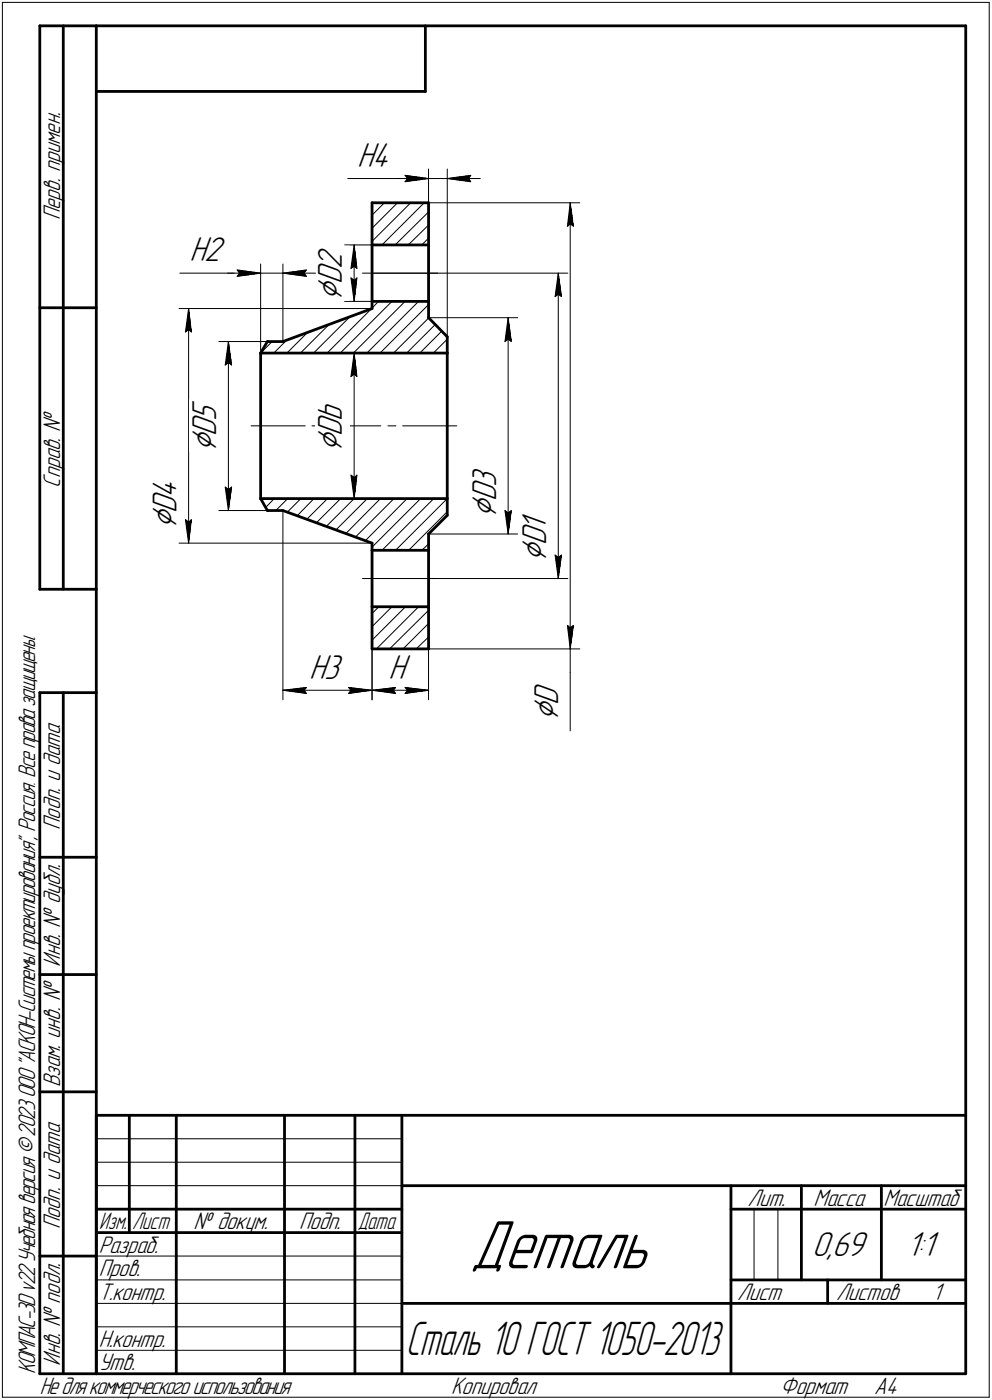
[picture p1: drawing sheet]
<svg xmlns="http://www.w3.org/2000/svg" width="211mm" height="298mm" viewBox="0 0 211 298" stroke-linecap="round" stroke-linejoin="round" font-family="sans-serif">
<defs><g id="words">
<text font-size="15.6" x="100" y="270.1">Деталь</text>
<text font-size="10.7" x="86.3" y="288.5">Сталь 10 ГОСТ 1050-2013</text>
<g font-size="8.5">
<text x="72.8" y="64" transform="rotate(-90 72.8 64)">Ç</text>
<text x="46" y="96.3" transform="rotate(-90 46 96.3)">Ç</text>
<text x="72.8" y="96.3" transform="rotate(-90 72.8 96.3)">Ç</text>
<text x="37.5" y="112.6" transform="rotate(-90 37.5 112.6)">Ç</text>
<text x="105.6" y="110.2" transform="rotate(-90 105.6 110.2)">Ç</text>
<text x="116.2" y="119.6" transform="rotate(-90 116.2 119.6)">Ç</text>
<text x="118.8" y="153.6" transform="rotate(-90 118.8 153.6)">Ç</text>
</g>
<g font-size="7.8">
<text x="76" y="35.5">H4</text>
<text x="40.3" y="55.7">H2</text>
<text x="72.8" y="57.4" transform="rotate(-90 72.8 57.4)">2</text>
<text x="72.8" y="60.6" transform="rotate(-90 72.8 60.6)">D</text>
<text x="46" y="89.7" transform="rotate(-90 46 89.7)">5</text>
<text x="72.8" y="89.7" transform="rotate(-90 72.8 89.7)">b</text>
<text x="46" y="92.9" transform="rotate(-90 46 92.9)">D</text>
<text x="72.8" y="92.9" transform="rotate(-90 72.8 92.9)">D</text>
<text x="37.5" y="106" transform="rotate(-90 37.5 106)">4</text>
<text x="105.6" y="106.8" transform="rotate(-90 105.6 106.8)">D</text>
<text x="105.6" y="103.6" transform="rotate(-90 105.6 103.6)">3</text>
<text x="37.5" y="109.2" transform="rotate(-90 37.5 109.2)">D</text>
<text x="116.2" y="113" transform="rotate(-90 116.2 113)">1</text>
<text x="116.2" y="116.1" transform="rotate(-90 116.2 116.1)">D</text>
<text x="65.8" y="144.5">H3</text>
<text x="82.7" y="144.5">H</text>
<text x="118.8" y="150.2" transform="rotate(-90 118.8 150.2)">D</text>
<text x="172.8" y="267.5">0,69</text>
<text x="192.9" y="267.5">1:1</text>
</g>
<g font-size="5.4">
<text x="12.8" y="46.9" transform="rotate(-90 12.8 46.9)">Перв. примен.</text>
<text x="12.8" y="103.8" transform="rotate(-90 12.8 103.8)">Справ. !</text>
<text x="12.8" y="176.7" transform="rotate(-90 12.8 176.7)">Подп. и дата</text>
<text x="12.8" y="205.8" transform="rotate(-90 12.8 205.8)">Инв. ! дубл.</text>
<text x="12.8" y="231.6" transform="rotate(-90 12.8 231.6)">Взам. инв. !</text>
<text x="159.1" y="256.8">Лит.</text>
<text x="173.1" y="256.8">Масса</text>
<text x="188" y="256.8">Масштаб</text>
<text x="12.8" y="261.7" transform="rotate(-90 12.8 261.7)">Подп. и дата</text>
<text x="41.2" y="261.8">! докум.</text>
<text x="63.6" y="261.8">Подп.</text>
<text x="21" y="266.8">Разраб.</text>
<text x="21" y="271.8">Пров.</text>
<text x="21" y="276.8">Т.контр.</text>
<text x="156.9" y="276.8">Лист</text>
<text x="177.9" y="276.8">Листов</text>
<text x="198.4" y="276.8">1</text>
<text x="21" y="286.8">Н.контр.</text>
<text x="7.5" y="292.5" transform="rotate(-90 7.5 292.5)">КОМПАС-3Dv22Учебнаяверсия©2023ООО&quot;АСКОН-Системыпроектирования&quot;, Россия. Всеправазащищены.</text>
<text x="12.8" y="290.8" transform="rotate(-90 12.8 290.8)">Инв. ! подл.</text>
<text x="21" y="291.8">Утв.</text>
<text x="8.5" y="296.7">Недлякоммерческогоиспользования</text>
<text x="96" y="296.8">Копировал</text>
<text x="166" y="296.8">Формат</text>
<text x="186" y="296.8">A4</text>
</g>
<g font-size="5.3">
<text x="21.1" y="261.8">Изм.</text>
<text x="28.1" y="261.8">Лист</text>
<text x="76.1" y="261.8">Дата</text>
</g>
</g></defs>
<g fill="none" stroke="#000" stroke-width=".21">
<path d="M.5 .5v297zM.5 .5h210zM210.5 .5v297zM74 38h12.2zM84.2 38h7zM86.2 38h5zM86.2 37.3l5 .7zM86.2 37.3l.5 .7zM86.2 38.7l5-.7zM86.7 38l-.5 .7zM91.2 36v31.6zM91.2 38h4z"/>
<path d="M95.2 36v35.7zM95.2 38l5 .7zM95.2 38l5-.7zM95.2 38h7zM99.7 38l.5 .7zM100.2 37.3l-.5 .7zM38.3 58.2h12.2zM48.4 58.2h7.1zM50.5 58.2h5zM50.5 57.5l5 .7zM50.5 57.5l.5 .7zM50.5 58.8l5-.6z"/>
<path d="M51 58.2l-.5 .6zM55.5 56.2v19zM55.5 58.2h4.7zM60.2 56.2v16.5zM60.2 58.2l5 .6zM60.2 58.2l5-.7zM60.2 58.2h6.9zM64.7 58.2l.5 .6zM65.2 57.5l-.5 .7zM73.3 52.2h5.9zM74.7 59.2l.7 5zM74.7 59.2l.7 .5z"/>
<path d="M74.7 57.1l.7-.4zM75.4 59.7l.5-.5zM75.4 52.2l.5 4.9zM75.4 56.7l.5 .4zM75.4 52.2l-.7 4.9zM75.4 52.2v12zM75.9 59.2l-.5 5zM77.1 58.2h16zM79.2 51.4l8.2-8.2zM79.2 48.6l5.4-5.4zM79.2 45.8l2.6-2.6zM79.2 58.2h41.6z"/>
<path d="M81.3 52.2l9-9zM84.1 52.2l7.1-7.1zM86.9 52.2l4.3-4.3zM89.7 52.2l1.5-1.5zM91.2 43.2h32.2zM118.8 58.2l.7 5zM118.8 58.2l-.7 5zM118.8 58.2v65zM120.7 48.2l.6-.5zM121.3 43.2l.7 5zM121.3 47.7l.7 .5zM121.3 43.2l-.6 5z"/>
<path d="M121.3 43.2v95zM38.1 65.7h41.1zM39.5 70.7l.6-.5zM40.1 65.7l.6 5zM40.1 70.2l.6 .5zM40.1 65.7l-.6 5zM40.1 65.7v50zM46.6 72.7h13.6zM47.9 77.7l.7-.5zM48.6 72.7l.7 5zM48.6 77.2l.7 .5zM48.6 72.7l-.7 5z"/>
<path d="M48.6 72.7v36zM55.5 75.2h21.8zM55.5 75.1l2.4-2.4zM58.3 75.2l2.7-2.8zM61 75.2l4.5-4.5zM63.9 75.2l6.1-6.1zM66.7 75.2l7.8-7.8zM69.6 75.2l9.4-9.4zM73.3 64.2h5.9zM75.2 75.2l11-11zM75.4 75.2l.5 5zM75.4 79.7l.5 .5z"/>
<path d="M75.4 75.2l-.7 5zM75.4 75.2v31zM78.1 75.2l11-11zM80.5 64.2l-1.3 1.4zM80.9 75.2l10.3-10.3zM83.4 64.2l-11 11zM83.7 75.2l7.5-7.5zM86.5 75.2l6.1-6.1zM89.3 75.2l4.7-4.7zM91.2 67.6h19zM92.2 75.2l3-3zM95 75.2l.2-.2z"/>
<path d="M107.4 72.7l.7-.5zM108.1 67.6l.7 5.1zM108.1 72.2l.7 .5zM108.1 67.6l-.7 5.1zM108.1 67.6v46.1zM118.1 63.2l.7-.5zM118.8 62.7l.7 .5zM53.4 90.7h11.5zM66.4 90.7h1.7zM69.6 90.7h11.4zM74.7 80.2l.7-.5zM82.5 90.7h1.7z"/>
<path d="M85.7 90.7h11.5zM38.1 115.7h41.1zM39.5 110.7l.6 5zM39.5 110.7l.6 .5zM40.1 111.2l.6-.5zM40.7 110.7l-.6 5zM46.6 108.7h13.6zM47.9 103.7l.7 5zM47.9 103.7l.7 .5zM48.6 104.2l.7-.5zM49.3 103.7l-.7 5zM55.5 106.3v-.1z"/>
<path d="M55.5 106.2h21.8zM58.3 106.2l-1.7 1.8zM58.7 108.7l2.5-2.5zM60.2 108.7v40.3zM61.1 109.1l2.9-2.9zM65.3 110.6l4.4-4.4zM66.8 106.2l-3.6 3.6zM67.3 111.3l5.2-5.1zM69.4 112.1l6-5.9zM74.7 101.2l.7 5zM74.7 101.2l.7 .5zM75.4 101.7l.5-.5z"/>
<path d="M75.6 114.4l8.2-8.2zM75.9 101.2l-.5 5zM78.1 106.2l-6.6 6.7zM79.2 116.5l10.3-10.3zM79.2 115.7v33.3zM80.9 106.2l-7.3 7.4zM81.3 117.2l11-11zM84.2 117.2l11-11zM86.6 106.2l-8.9 8.9zM87 117.2l8.2-8.2zM89.7 117.2l1.5-1.4zM91.2 113.7h19z"/>
<path d="M107.4 108.7l.7 5zM107.4 108.7l.7 .5zM108.1 109.2l.7-.5zM108.8 108.7l-.7 5zM118.1 118.2l.7 5zM118.1 118.2l.7 .5zM118.8 118.7l.7-.5zM119.5 118.2l-.7 5zM77.1 123.2h16zM79.2 136.3l7.1-7.1zM79.2 133.4l4.2-4.2zM79.2 130.6l1.4-1.4z"/>
<path d="M79.2 138.2v10.8zM79.2 123.2h41.6zM80.1 138.2l9-9zM82.9 138.2l8.3-8.2zM85.8 138.2l5.4-5.4zM88.6 138.2l2.6-2.6zM91.2 138.2v10.8zM91.2 138.2h32.2zM120.7 133.2l.6 5zM120.7 133.2l.6 .5zM121.3 138.2v5zM121.3 133.7l.7-.5z"/>
<path d="M122 133.2l-.7 5zM60.2 147l5-.6zM60.2 147l5 .7zM60.2 147h19zM64.7 147l.5 .7zM65.2 146.4l-.5 .6zM74.2 147.7l5-.7zM74.2 146.4l.5 .6zM74.2 146.4l5 .6zM74.7 147l-.5 .7zM79.2 147l5-.6zM79.2 147l5 .7z"/>
<path d="M79.2 147h12zM83.7 147l.5 .7zM84.2 146.4l-.5 .6zM86.2 147.7l5-.7zM86.2 146.4l.5 .6zM86.2 146.4l5 .6zM86.7 147l-.5 .7zM121.3 143.2v12.4zM20.5 247.5h65zM20.5 252.5h65zM20.5 242.5h65zM160.4 257.5v15z"/>
<path d="M165.5 257.5v15zM20.5 267.5h65zM20.5 272.5h65zM20.5 277.5h65zM.5 297.5h210zM20.5 282.5h65zM20.5 287.5h65z"/>
</g>
<g fill="none" stroke="#000" stroke-width=".59">
<path d="M8.5 5.5v120zM8.5 5.5h12zM13.5 5.5v120zM20.5 5.5v287zM20.5 5.5h185zM20.5 19.5h70zM90.5 5.5v14zM205.5 5.5v287zM79.2 43.2h12zM79.2 52.2h12zM79.2 43.2v9zM79.2 52.2v12z"/>
<path d="M91.2 43.2v9zM91.2 52.2v12zM8.5 65.5h12zM55.5 75.2h39.7zM55.5 75.2v31zM56.9 72.7l-1.4 2.5zM56.9 72.7h3.3zM60.2 72.7l19-7zM79.2 64.2v1.5zM79.2 64.2h12zM91.2 64.2v3.4zM91.2 67.6l4 4.1z"/>
<path d="M95.2 71.7v3.5zM95.2 75.2v31zM55.5 106.2l1.4 2.5zM55.5 106.2h39.7zM56.9 108.7h3.3zM60.2 108.7l19 7zM79.2 115.7v1.5zM79.2 117.2h12zM79.2 117.2v12zM91.2 113.7v3.5zM91.2 117.2v12zM95.2 106.2v3.5z"/>
<path d="M95.2 109.7l-4 4zM8.5 125.5h12zM79.2 129.2h12zM79.2 138.2h12zM79.2 129.2v9zM91.2 129.2v9zM8.5 147.5v145zM8.5 147.5h12zM13.5 147.5v145zM8.5 182.5h12zM8.5 207.5h12zM8.5 232.5h12z"/>
<path d="M20.5 237.5h185zM20.5 237.5v55zM27.5 237.5v25zM37.5 237.5v55zM60.5 237.5v55zM75.5 237.5v55zM85.5 237.5v55zM20.5 257.5h65zM85.5 252.5h120zM155.5 252.5v40zM155.5 257.5h15zM170.5 252.5v20z"/>
<path d="M170.5 257.5h35zM187.5 252.5v20zM8.5 267.5h12zM20.5 262.5h65zM85.5 277.5h70zM155.5 277.5h50zM155.5 272.5h50zM176.1 272.5v5zM8.5 292.5h12zM20.5 292.5h185z"/>
</g>
<g fill="#fff" stroke="#fff" stroke-width=".21">
<path d="M67.1 85.1h7.2zM67.1 85.2h7.2zM67.1 85.3h7.2zM67.1 85.3h7.2zM67.1 85.4h7.2zM67.1 85.5h7.2zM67.1 85.6h7.2zM67.1 85.7h7.2zM67.1 85.8h7.2zM67.1 85.9h7.2zM67.1 85.9h7.2zM67.1 86h7.2zM67.1 86.1h7.2zM67.1 86.2h7.2zM67.1 86.3h7.2zM67.1 86.4h7.2zM67.1 86.4h7.2zM67.1 86.5h7.2zM67.1 86.6h7.2zM67.1 86.7h7.2zM67.1 86.8h7.2zM67.1 86.9h7.2zM67.1 87h7.2zM67.1 87h7.2zM67.1 87.1h7.2zM67.1 87.2h7.2zM67.1 87.3h7.2zM67.1 87.4h7.2zM67.1 87.5h7.2zM67.1 87.5h7.2zM67.1 87.6h7.2zM67.1 87.7h7.2zM67.1 87.8h7.2zM67.1 87.9h7.2zM67.1 88h7.2zM67.1 88.1h7.2zM67.1 88.1h7.2zM67.1 88.2h7.2zM67.1 88.3h7.2zM67.1 88.4h7.2zM67.1 88.5h7.2zM67.1 88.6h7.2zM67.1 88.6h7.2zM67.1 88.7h7.2zM67.1 88.8h7.2zM67.1 88.9h7.2zM67.1 89h7.2zM67.1 89.1h7.2zM67.1 89.2h7.2zM67.1 89.2h7.2zM67.1 89.3h7.2zM67.1 89.4h7.2zM67.1 89.5h7.2zM67.1 89.6h7.2zM67.1 89.7h7.2zM67.1 89.7h7.2zM67.1 89.8h7.2zM67.1 89.9h7.2zM67.1 90h7.2zM67.1 90.1h7.2zM67.1 90.2h7.2zM67.1 90.3h7.2zM67.1 90.3h7.2zM67.1 90.4h7.2zM67.1 90.5h7.2zM67.1 90.6h7.2zM67.1 90.7h7.2zM67.1 90.8h7.2zM67.1 90.8h7.2zM67.1 90.9h7.2zM67.1 91h7.2zM67.1 91.1h7.2zM67.1 91.2h7.2zM67.1 91.3h7.2zM67.1 91.4h7.2zM67.1 91.4h7.2zM67.1 91.5h7.2zM67.1 91.6h7.2zM67.1 91.7h7.2zM67.1 91.8h7.2zM67.1 91.9h7.2zM67.1 91.9h7.2zM67.1 92h7.2zM67.1 92.1h7.2zM67.1 92.2h7.2zM67.1 92.3h7.2zM67.1 92.4h7.2zM67.1 92.5h7.2zM67.1 92.5h7.2zM67.1 92.6h7.2zM67.1 92.7h7.2zM67.1 92.8h7.2zM67.1 92.9h7.2zM67.1 93h7.2zM67.1 93h7.2zM67.1 93.1h7.2zM67.1 93.2h7.2zM67.1 93.3h7.2zM67.1 93.4h7.2zM67.1 93.5h7.2zM67.1 93.6h7.2zM67.1 93.6h7.2zM67.1 93.7h7.2zM67.1 93.8h7.2zM67.1 93.9h7.2zM67.1 94h7.2zM67.1 94.1h7.2zM67.1 94.1h7.2zM67.1 94.2h7.2zM67.1 94.3h7.2zM67.1 94.4h7.2zM67.1 94.5h7.2zM67.1 94.6h7.2zM67.1 94.7h7.2zM67.1 94.7h7.2zM67.1 94.8h7.2zM67.1 94.9h7.2zM67.1 95h7.2zM67.1 95.1h7.2zM67.1 95.2h7.2zM67.1 95.2h7.2zM67.1 95.3h7.2zM67.1 95.4h7.2zM67.1 95.5h7.2zM67.1 95.6h7.2zM67.1 95.7h7.2zM67.1 95.8h7.2zM67.1 95.8h7.2zM67.1 95.9h7.2zM67.1 96h7.2zM67.1 96.1h7.2zM67.1 96.2h7.2z"/>
<path d="M74.1 100.7h2.4zM74.2 100.8h2.3zM74.2 100.8h2.3zM74.2 100.9h2.3zM74.2 101h2.3zM74.2 101.1h2.3zM74.2 101.2h2.3zM74.2 101.3h2.3zM74.3 101.3h2.2zM74.3 101.4h2.2zM74.3 101.5h2.2zM74.3 101.6h2.2zM74.3 101.7h2.2zM74.3 101.8h2.2zM74.3 101.9h2.2zM74.3 101.9h2.1zM74.3 102h2.1zM74.3 102.1h2.1zM74.3 102.2h2.1zM74.3 102.3h2.1zM74.3 102.4h2.1zM74.3 102.4h2.1zM74.3 102.5h2zM74.4 102.6h1.9zM74.4 102.7h1.9zM74.4 102.8h1.9zM74.4 102.9h1.9zM74.4 103h1.9zM74.4 103h1.9zM74.4 103.1h1.9zM74.5 103.2h1.7zM74.5 103.3h1.7zM74.5 103.4h1.7zM74.5 103.5h1.7zM74.5 103.5h1.7zM74.5 103.6h1.7zM74.5 103.7h1.7zM74.6 103.8h1.5zM74.6 103.9h1.5zM74.6 104h1.5zM74.6 104.1h1.5zM74.6 104.1h1.5zM74.6 104.2h1.5zM74.6 104.3h1.5zM74.6 104.4h1.4zM74.7 104.5h1.3zM74.7 104.6h1.3zM74.8 104.6h1.1zM74.8 104.7h1.1zM74.8 104.8h1.1zM74.8 104.9h1.1zM74.8 105h1.1zM74.9 105.1h.9zM74.9 105.2h.9zM75 105.2h.8zM75 105.3h.7zM75.1 105.4h.6zM75.1 105.5h.6zM75.1 105.6h.5zM75.2 105.7h.4zM75.2 105.7h.3zM75.3 105.8h.2zM75.3 105.9h.2z"/>
<path d="M75.3 75.4h.2zM75.3 75.5h.2zM75.2 75.6h.3zM75.2 75.7h.4zM75.1 75.8h.5zM75.1 75.9h.6zM75.1 75.9h.6zM75 76h.7zM75 76.1h.8zM74.9 76.2h.9zM74.9 76.3h.9zM74.8 76.4h1.1zM74.8 76.5h1.1zM74.8 76.5h1.1zM74.8 76.6h1.1zM74.8 76.7h1.1zM74.7 76.8h1.3zM74.7 76.9h1.3zM74.6 77h1.4zM74.6 77h1.5zM74.6 77.1h1.5zM74.6 77.2h1.5zM74.6 77.3h1.5zM74.6 77.4h1.5zM74.6 77.5h1.5zM74.6 77.6h1.5zM74.5 77.6h1.7zM74.5 77.7h1.7zM74.5 77.8h1.7zM74.5 77.9h1.7zM74.5 78h1.7zM74.5 78.1h1.7zM74.5 78.1h1.7zM74.4 78.2h1.9zM74.4 78.3h1.9zM74.4 78.4h1.9zM74.4 78.5h1.9zM74.4 78.6h1.9zM74.4 78.7h1.9zM74.4 78.7h1.9zM74.3 78.8h2zM74.3 78.9h2.1zM74.3 79h2.1zM74.3 79.1h2.1zM74.3 79.2h2.1zM74.3 79.2h2.1zM74.3 79.3h2.1zM74.3 79.4h2.1zM74.3 79.5h2.2zM74.3 79.6h2.2zM74.3 79.7h2.2zM74.3 79.8h2.2zM74.3 79.8h2.2zM74.3 79.9h2.2zM74.3 80h2.2zM74.2 80.1h2.3zM74.2 80.2h2.3zM74.2 80.3h2.3zM74.2 80.3h2.3zM74.2 80.4h2.3zM74.2 80.5h2.3zM74.2 80.6h2.3z"/>
<path d="M82.6 138.9h5zM82.6 138.9h5zM82.6 139h5zM82.6 139.1h5zM82.6 139.2h5zM82.6 139.3h5zM82.6 139.4h5zM82.6 139.4h5zM82.6 139.5h5zM82.6 139.6h5zM82.6 139.7h5zM82.6 139.8h5zM82.6 139.9h5zM82.6 140h5zM82.6 140h5zM82.6 140.1h5zM82.6 140.2h5zM82.6 140.3h5zM82.6 140.4h5zM82.6 140.5h5zM82.6 140.5h5zM82.6 140.6h5zM82.6 140.7h5zM82.6 140.8h5zM82.6 140.9h5zM82.6 141h5zM82.6 141.1h5zM82.6 141.1h5zM82.6 141.2h5zM82.6 141.3h5zM82.6 141.4h5zM82.6 141.5h5zM82.6 141.6h5zM82.6 141.6h5zM82.6 141.7h5zM82.6 141.8h5zM82.6 141.9h5zM82.6 142h5zM82.6 142.1h5zM82.6 142.2h5zM82.6 142.2h5zM82.6 142.3h5zM82.6 142.4h5zM82.6 142.5h5zM82.6 142.6h5zM82.6 142.7h5zM82.6 142.7h5zM82.6 142.8h5zM82.6 142.9h5zM82.6 143h5zM82.6 143.1h5zM82.6 143.2h5zM82.6 143.3h5zM82.6 143.3h5zM82.6 143.4h5zM82.6 143.5h5zM82.6 143.6h5zM82.6 143.7h5zM82.6 143.8h5zM82.6 143.8h5zM82.6 143.9h5zM82.6 144h5zM82.6 144.1h5zM82.6 144.2h5zM82.6 144.3h5zM82.6 144.4h5zM82.6 144.4h5zM82.6 144.5h5zM82.6 144.6h5zM82.6 144.7h5zM82.6 144.8h5zM82.6 144.9h5zM82.6 144.9h5zM82.6 145h5zM82.6 145.1h5zM82.6 145.2h5zM82.6 145.3h5zM82.6 145.4h5zM82.6 145.5h5zM82.6 145.5h5zM82.6 145.6h5zM82.6 145.7h5zM82.6 145.8h5zM82.6 145.9h5zM82.6 146h5z"/>
<path d="M84.1 145.9h.6zM83.5 146h1.2zM82.8 146h1.9zM82.2 146.1h2.5zM81.6 146.2h3.1zM80.9 146.3h3.8zM80.8 146.4h3.9zM80.5 146.5h4.2zM80.3 146.6h4.4zM80.1 146.6h4.6zM79.8 146.7h4.9zM79.7 146.8h5zM79.4 146.9h5.3zM79.2 147h5.5zM79.4 147.1h5.3zM79.6 147.2h5.1zM79.8 147.2h4.9zM80 147.3h4.7zM80.2 147.4h4.5zM80.3 147.5h4.4zM80.6 147.6h4.1zM80.8 147.7h3.9zM80.9 147.7h3.8zM81.6 147.8h3.1zM82.2 147.9h2.5zM82.8 148h1.9zM83.5 148.1h1.2zM84.1 148.2h.6z"/>
<path d="M85.7 145.9h.7zM85.7 146h1.3zM85.7 146h1.8zM85.7 146.1h2.5zM85.7 146.2h3.1zM85.7 146.3h3.7zM85.7 146.4h4zM85.7 146.5h4.2zM85.7 146.6h4.4zM85.7 146.6h4.6zM85.7 146.7h4.9zM85.7 146.8h5.1zM85.7 146.9h5.3zM85.7 147h5.5zM85.7 147.1h5.3zM85.7 147.2h5.1zM85.7 147.2h4.9zM85.7 147.3h4.7zM85.7 147.4h4.6zM85.7 147.5h4.3zM85.7 147.6h4.1zM85.7 147.7h4zM85.7 147.7h3.7zM85.7 147.8h3.1zM85.7 147.9h2.5zM85.7 148h1.8zM85.7 148.1h1.3zM85.7 148.2h.7z"/>
<path d="M110.6 109.1h7.2zM110.6 109.1h7.2zM110.6 109.2h7.2zM110.6 109.3h7.2zM110.6 109.4h7.2zM110.6 109.5h7.2zM110.6 109.6h7.2zM110.6 109.6h7.2zM110.6 109.7h7.2zM110.6 109.8h7.2zM110.6 109.9h7.2zM110.6 110h7.2zM110.6 110.1h7.2zM110.6 110.2h7.2zM110.6 110.2h7.2zM110.6 110.3h7.2zM110.6 110.4h7.2zM110.6 110.5h7.2zM110.6 110.6h7.2zM110.6 110.7h7.2zM110.6 110.7h7.2zM110.6 110.8h7.2zM110.6 110.9h7.2zM110.6 111h7.2zM110.6 111.1h7.2zM110.6 111.2h7.2zM110.6 111.3h7.2zM110.6 111.3h7.2zM110.6 111.4h7.2zM110.6 111.5h7.2zM110.6 111.6h7.2zM110.6 111.7h7.2zM110.6 111.8h7.2zM110.6 111.8h7.2zM110.6 111.9h7.2zM110.6 112h7.2zM110.6 112.1h7.2zM110.6 112.2h7.2zM110.6 112.3h7.2zM110.6 112.4h7.2zM110.6 112.4h7.2zM110.6 112.5h7.2zM110.6 112.6h7.2zM110.6 112.7h7.2zM110.6 112.8h7.2zM110.6 112.9h7.2zM110.6 112.9h7.2zM110.6 113h7.2zM110.6 113.1h7.2zM110.6 113.2h7.2zM110.6 113.3h7.2zM110.6 113.4h7.2zM110.6 113.5h7.2zM110.6 113.5h7.2zM110.6 113.6h7.2zM110.6 113.7h7.2zM110.6 113.8h7.2zM110.6 113.9h7.2zM110.6 114h7.2zM110.6 114h7.2zM110.6 114.1h7.2zM110.6 114.2h7.2zM110.6 114.3h7.2zM110.6 114.4h7.2zM110.6 114.5h7.2zM110.6 114.6h7.2zM110.6 114.6h7.2zM110.6 114.7h7.2zM110.6 114.8h7.2zM110.6 114.9h7.2zM110.6 115h7.2zM110.6 115.1h7.2zM110.6 115.1h7.2zM110.6 115.2h7.2zM110.6 115.3h7.2zM110.6 115.4h7.2zM110.6 115.5h7.2zM110.6 115.6h7.2zM110.6 115.7h7.2zM110.6 115.7h7.2zM110.6 115.8h7.2zM110.6 115.9h7.2zM110.6 116h7.2zM110.6 116.1h7.2zM110.6 116.2h7.2zM110.6 116.2h7.2zM110.6 116.3h7.2zM110.6 116.4h7.2zM110.6 116.5h7.2zM110.6 116.6h7.2zM110.6 116.7h7.2zM110.6 116.8h7.2zM110.6 116.8h7.2zM110.6 116.9h7.2zM110.6 117h7.2zM110.6 117.1h7.2zM110.6 117.2h7.2zM110.6 117.3h7.2zM110.6 117.3h7.2zM110.6 117.4h7.2zM110.6 117.5h7.2zM110.6 117.6h7.2zM110.6 117.7h7.2zM110.6 117.8h7.2zM110.6 117.9h7.2zM110.6 117.9h7.2zM110.6 118h7.2zM110.6 118.1h7.2zM110.6 118.2h7.2zM110.6 118.3h7.2zM110.6 118.4h7.2zM110.6 118.4h7.2zM110.6 118.5h7.2zM110.6 118.6h7.2zM110.6 118.7h7.2zM110.6 118.8h7.2zM110.6 118.9h7.2zM110.6 119h7.2zM110.6 119h7.2zM110.6 119.1h7.2zM110.6 119.2h7.2zM110.6 119.3h7.2zM110.6 119.4h7.2zM110.6 119.5h7.2z"/>
<path d="M118.7 58.4h.3zM118.7 58.5h.3zM118.6 58.6h.4zM118.6 58.7h.4zM118.5 58.8h.5zM118.5 58.8h.6zM118.5 58.9h.6zM118.4 59h.8zM118.4 59.1h.8zM118.4 59.2h.9zM118.4 59.3h.9zM118.3 59.4h1zM118.3 59.4h1.1zM118.3 59.5h1.1zM118.2 59.6h1.3zM118.2 59.7h1.3zM118.1 59.8h1.4zM118.1 59.9h1.4zM118 59.9h1.5zM118 60h1.6zM118 60.1h1.6zM118 60.2h1.6zM118 60.3h1.6zM118 60.4h1.6zM118 60.5h1.6zM118 60.5h1.6zM118 60.6h1.7zM117.9 60.7h1.8zM117.9 60.8h1.8zM117.9 60.9h1.8zM117.9 61h1.8zM117.9 61h1.8zM117.9 61.1h1.8zM117.9 61.2h1.9zM117.9 61.3h1.9zM117.9 61.4h1.9zM117.9 61.5h1.9zM117.9 61.6h1.9zM117.9 61.6h1.9zM117.9 61.7h1.9zM117.9 61.8h1.9zM117.9 61.9h2zM117.9 62h2zM117.9 62.1h2zM117.9 62.1h2zM117.8 62.2h2.1zM117.8 62.3h2.1zM117.8 62.4h2.1zM117.8 62.5h2.2zM117.8 62.6h2.2zM117.8 62.7h2.2zM117.8 62.7h2.2zM117.8 62.8h2.2zM117.8 62.9h2.2zM117.7 63h2.3zM117.7 63.1h2.4zM117.7 63.2h2.4zM117.7 63.2h2.4zM117.7 63.3h2.4zM117.7 63.4h2.4zM117.7 63.5h2.4zM117.7 63.6h2.4z"/>
<path d="M117.6 117.7h2.5zM117.7 117.8h2.4zM117.7 117.9h2.4zM117.7 117.9h2.4zM117.7 118h2.4zM117.7 118.1h2.4zM117.7 118.2h2.4zM117.7 118.3h2.4zM117.7 118.4h2.3zM117.8 118.4h2.2zM117.8 118.5h2.2zM117.8 118.6h2.2zM117.8 118.7h2.2zM117.8 118.8h2.2zM117.8 118.9h2.2zM117.8 119h2.1zM117.8 119h2.1zM117.8 119.1h2.1zM117.9 119.2h2zM117.9 119.3h2zM117.9 119.4h2zM117.9 119.5h2zM117.9 119.5h1.9zM117.9 119.6h1.9zM117.9 119.7h1.9zM117.9 119.8h1.9zM117.9 119.9h1.9zM117.9 120h1.9zM117.9 120.1h1.9zM117.9 120.1h1.9zM117.9 120.2h1.8zM117.9 120.3h1.8zM117.9 120.4h1.8zM117.9 120.5h1.8zM117.9 120.6h1.8zM117.9 120.6h1.8zM118 120.7h1.7zM118 120.8h1.6zM118 120.9h1.6zM118 121h1.6zM118 121.1h1.6zM118 121.2h1.6zM118 121.2h1.6zM118 121.3h1.6zM118 121.4h1.5zM118.1 121.5h1.4zM118.1 121.6h1.4zM118.2 121.7h1.3zM118.2 121.8h1.3zM118.3 121.8h1.1zM118.3 121.9h1.1zM118.3 122h1zM118.4 122.1h.9zM118.4 122.2h.9zM118.4 122.3h.8zM118.4 122.3h.8zM118.5 122.4h.6zM118.5 122.5h.6zM118.5 122.6h.5zM118.6 122.7h.4zM118.6 122.8h.4zM118.7 122.9h.3zM118.7 122.9h.3z"/>
<path d="M67.1 52.4h7.2zM67.1 52.5h7.2zM67.1 52.6h7.2zM67.1 52.7h7.2zM67.1 52.7h7.2zM67.1 52.8h7.2zM67.1 52.9h7.2zM67.1 53h7.2zM67.1 53.1h7.2zM67.1 53.2h7.2zM67.1 53.3h7.2zM67.1 53.3h7.2zM67.1 53.4h7.2zM67.1 53.5h7.2zM67.1 53.6h7.2zM67.1 53.7h7.2zM67.1 53.8h7.2zM67.1 53.8h7.2zM67.1 53.9h7.2zM67.1 54h7.2zM67.1 54.1h7.2zM67.1 54.2h7.2zM67.1 54.3h7.2zM67.1 54.4h7.2zM67.1 54.4h7.2zM67.1 54.5h7.2zM67.1 54.6h7.2zM67.1 54.7h7.2zM67.1 54.8h7.2zM67.1 54.9h7.2zM67.1 54.9h7.2zM67.1 55h7.2zM67.1 55.1h7.2zM67.1 55.2h7.2zM67.1 55.3h7.2zM67.1 55.4h7.2zM67.1 55.5h7.2zM67.1 55.5h7.2zM67.1 55.6h7.2zM67.1 55.7h7.2zM67.1 55.8h7.2zM67.1 55.9h7.2zM67.1 56h7.2zM67.1 56h7.2zM67.1 56.1h7.2zM67.1 56.2h7.2zM67.1 56.3h7.2zM67.1 56.4h7.2zM67.1 56.5h7.2zM67.1 56.6h7.2zM67.1 56.6h7.2zM67.1 56.7h7.2zM67.1 56.8h7.2zM67.1 56.9h7.2zM67.1 57h7.2zM67.1 57.1h7.2zM67.1 57.1h7.2zM67.1 57.2h7.2zM67.1 57.3h7.2zM67.1 57.4h7.2zM67.1 57.5h7.2zM67.1 57.6h7.2zM67.1 57.7h7.2zM67.1 57.7h7.2zM67.1 57.8h7.2zM67.1 57.9h7.2zM67.1 58h7.2zM67.1 58.1h7.2zM67.1 58.2h7.2zM67.1 58.3h7.2zM67.1 58.3h7.2zM67.1 58.4h7.2zM67.1 58.5h7.2zM67.1 58.6h7.2zM67.1 58.7h7.2zM67.1 58.8h7.2zM67.1 58.8h7.2zM67.1 58.9h7.2zM67.1 59h7.2zM67.1 59.1h7.2zM67.1 59.2h7.2zM67.1 59.3h7.2zM67.1 59.4h7.2zM67.1 59.4h7.2zM67.1 59.5h7.2zM67.1 59.6h7.2zM67.1 59.7h7.2zM67.1 59.8h7.2zM67.1 59.9h7.2zM67.1 59.9h7.2zM67.1 60h7.2zM67.1 60.1h7.2zM67.1 60.2h7.2zM67.1 60.3h7.2zM67.1 60.4h7.2zM67.1 60.5h7.2zM67.1 60.5h7.2zM67.1 60.6h7.2zM67.1 60.7h7.2zM67.1 60.8h7.2zM67.1 60.9h7.2zM67.1 61h7.2zM67.1 61h7.2zM67.1 61.1h7.2zM67.1 61.2h7.2zM67.1 61.3h7.2zM67.1 61.4h7.2zM67.1 61.5h7.2zM67.1 61.6h7.2zM67.1 61.6h7.2zM67.1 61.7h7.2zM67.1 61.8h7.2zM67.1 61.9h7.2zM67.1 62h7.2zM67.1 62.1h7.2zM67.1 62.1h7.2zM67.1 62.2h7.2zM67.1 62.3h7.2zM67.1 62.4h7.2zM67.1 62.5h7.2zM67.1 62.6h7.2zM67.1 62.7h7.2zM67.1 62.7h7.2zM67.1 62.8h7.2zM67.1 62.9h7.2zM67.1 63h7.2zM67.1 63.1h7.2zM67.1 63.2h7.2zM67.1 63.2h7.2zM67.1 63.3h7.2zM67.1 63.4h7.2zM67.1 63.5h7.2zM67.1 63.6h7.2zM67.1 63.7h7.2zM67.1 63.8h7.2zM67.1 63.8h7.2zM67.1 63.9h7.2z"/>
<path d="M74.1 58.7h2.4zM74.2 58.8h2.3zM74.2 58.8h2.3zM74.2 58.9h2.3zM74.2 59h2.3zM74.2 59.1h2.3zM74.2 59.2h2.3zM74.2 59.3h2.3zM74.3 59.4h2.2zM74.3 59.4h2.2zM74.3 59.5h2.2zM74.3 59.6h2.2zM74.3 59.7h2.2zM74.3 59.8h2.2zM74.3 59.9h2.2zM74.3 59.9h2.1zM74.3 60h2.1zM74.3 60.1h2.1zM74.3 60.2h2.1zM74.3 60.3h2.1zM74.3 60.4h2.1zM74.3 60.5h2.1zM74.3 60.5h2zM74.4 60.6h1.9zM74.4 60.7h1.9zM74.4 60.8h1.9zM74.4 60.9h1.9zM74.4 61h1.9zM74.4 61h1.9zM74.4 61.1h1.9zM74.5 61.2h1.7zM74.5 61.3h1.7zM74.5 61.4h1.7zM74.5 61.5h1.7zM74.5 61.6h1.7zM74.5 61.6h1.7zM74.5 61.7h1.7zM74.6 61.8h1.5zM74.6 61.9h1.5zM74.6 62h1.5zM74.6 62.1h1.5zM74.6 62.1h1.5zM74.6 62.2h1.5zM74.6 62.3h1.5zM74.6 62.4h1.4zM74.7 62.5h1.3zM74.7 62.6h1.3zM74.8 62.7h1.1zM74.8 62.7h1.1zM74.8 62.8h1.1zM74.8 62.9h1.1zM74.8 63h1.1zM74.9 63.1h.9zM74.9 63.2h.9zM75 63.2h.8zM75 63.3h.7zM75.1 63.4h.6zM75.1 63.5h.6zM75.1 63.6h.5zM75.2 63.7h.4zM75.2 63.8h.3zM75.3 63.8h.2zM75.3 63.9h.2z"/>
<path d="M75.3 52.4h.2zM75.3 52.5h.2zM75.2 52.6h.3zM75.2 52.7h.4zM75.1 52.7h.5zM75.1 52.8h.6zM75.1 52.9h.6zM75 53h.7zM75 53.1h.8zM74.9 53.2h.9zM74.9 53.3h.9zM74.8 53.3h1.1zM74.8 53.4h1.1zM74.8 53.5h1.1zM74.8 53.6h1.1zM74.8 53.7h1.1zM74.7 53.8h1.3zM74.7 53.8h1.3zM74.6 53.9h1.4zM74.6 54h1.5zM74.6 54.1h1.5zM74.6 54.2h1.5zM74.6 54.3h1.5zM74.6 54.4h1.5zM74.6 54.4h1.5zM74.6 54.5h1.5zM74.5 54.6h1.7zM74.5 54.7h1.7zM74.5 54.8h1.7zM74.5 54.9h1.7zM74.5 54.9h1.7zM74.5 55h1.7zM74.5 55.1h1.7zM74.4 55.2h1.9zM74.4 55.3h1.9zM74.4 55.4h1.9zM74.4 55.5h1.9zM74.4 55.5h1.9zM74.4 55.6h1.9zM74.4 55.7h1.9zM74.3 55.8h2zM74.3 55.9h2.1zM74.3 56h2.1zM74.3 56h2.1zM74.3 56.1h2.1zM74.3 56.2h2.1zM74.3 56.3h2.1zM74.3 56.4h2.1zM74.3 56.5h2.2zM74.3 56.6h2.2zM74.3 56.6h2.2zM74.3 56.7h2.2zM74.3 56.8h2.2zM74.3 56.9h2.2zM74.3 57h2.2zM74.2 57.1h2.3zM74.2 57.1h2.3zM74.2 57.2h2.3zM74.2 57.3h2.3zM74.2 57.4h2.3zM74.2 57.5h2.3zM74.2 57.6h2.3z"/>
<path d="M113.1 145.2h7.3zM113.1 145.3h7.3zM113.1 145.4h7.3zM113.1 145.5h7.3zM113.1 145.5h7.3zM113.1 145.6h7.3zM113.1 145.7h7.3zM113.1 145.8h7.3zM113.1 145.9h7.3zM113.1 146h7.3zM113.1 146h7.3zM113.1 146.1h7.3zM113.1 146.2h7.3zM113.1 146.3h7.3zM113.1 146.4h7.3zM113.1 146.5h7.3zM113.1 146.6h7.3zM113.1 146.6h7.3zM113.1 146.7h7.3zM113.1 146.8h7.3zM113.1 146.9h7.3zM113.1 147h7.3zM113.1 147.1h7.3zM113.1 147.2h7.3zM113.1 147.2h7.3zM113.1 147.3h7.3zM113.1 147.4h7.3zM113.1 147.5h7.3zM113.1 147.6h7.3zM113.1 147.7h7.3zM113.1 147.7h7.3zM113.1 147.8h7.3zM113.1 147.9h7.3zM113.1 148h7.3zM113.1 148.1h7.3zM113.1 148.2h7.3zM113.1 148.3h7.3zM113.1 148.3h7.3zM113.1 148.4h7.3zM113.1 148.5h7.3zM113.1 148.6h7.3zM113.1 148.7h7.3zM113.1 148.8h7.3zM113.1 148.8h7.3zM113.1 148.9h7.3zM113.1 149h7.3zM113.1 149.1h7.3zM113.1 149.2h7.3zM113.1 149.3h7.3zM113.1 149.4h7.3zM113.1 149.4h7.3zM113.1 149.5h7.3zM113.1 149.6h7.3zM113.1 149.7h7.3zM113.1 149.8h7.3zM113.1 149.9h7.3zM113.1 149.9h7.3zM113.1 150h7.3zM113.1 150.1h7.3zM113.1 150.2h7.3zM113.1 150.3h7.3zM113.1 150.4h7.3zM113.1 150.5h7.3zM113.1 150.5h7.3zM113.1 150.6h7.3zM113.1 150.7h7.3zM113.1 150.8h7.3zM113.1 150.9h7.3zM113.1 151h7.3zM113.1 151h7.3zM113.1 151.1h7.3zM113.1 151.2h7.3zM113.1 151.3h7.3zM113.1 151.4h7.3zM113.1 151.5h7.3zM113.1 151.6h7.3zM113.1 151.6h7.3zM113.1 151.7h7.3zM113.1 151.8h7.3zM113.1 151.9h7.3zM113.1 152h7.3zM113.1 152.1h7.3zM113.1 152.1h7.3zM113.1 152.2h7.3zM113.1 152.3h7.3zM113.1 152.4h7.3zM113.1 152.5h7.3zM113.1 152.6h7.3zM113.1 152.7h7.3zM113.1 152.7h7.3zM113.1 152.8h7.3zM113.1 152.9h7.3zM113.1 153h7.3zM113.1 153.1h7.3zM113.1 153.2h7.3zM113.1 153.2h7.3zM113.1 153.3h7.3zM113.1 153.4h7.3zM113.1 153.5h7.3z"/>
<path d="M121.2 43.4h.3zM121.2 43.5h.3zM121.2 43.6h.4zM121.2 43.7h.4zM121.2 43.8h.4zM121.1 43.9h.6zM121.1 43.9h.6zM121.1 44h.7zM121 44.1h.8zM121 44.2h.8zM121 44.3h.8zM120.9 44.4h.9zM120.9 44.4h1zM120.8 44.5h1.1zM120.8 44.6h1.2zM120.8 44.7h1.2zM120.7 44.8h1.4zM120.7 44.9h1.4zM120.6 45h1.5zM120.6 45h1.6zM120.6 45.1h1.6zM120.6 45.2h1.6zM120.6 45.3h1.6zM120.6 45.4h1.6zM120.6 45.5h1.6zM120.6 45.6h1.6zM120.6 45.6h1.7zM120.6 45.7h1.7zM120.6 45.8h1.7zM120.6 45.9h1.7zM120.6 46h1.7zM120.6 46.1h1.7zM120.6 46.1h1.7zM120.5 46.2h1.8zM120.5 46.3h1.8zM120.5 46.4h1.8zM120.5 46.5h1.8zM120.5 46.6h1.8zM120.5 46.7h1.8zM120.5 46.7h1.8zM120.4 46.8h1.9zM120.4 46.9h2zM120.4 47h2zM120.4 47.1h2zM120.4 47.2h2zM120.4 47.2h2zM120.4 47.3h2zM120.4 47.4h2zM120.3 47.5h2.2zM120.3 47.6h2.2zM120.3 47.7h2.2zM120.3 47.8h2.2zM120.3 47.8h2.2zM120.3 47.9h2.2zM120.3 48h2.2zM120.2 48.1h2.4zM120.2 48.2h2.4zM120.2 48.3h2.4zM120.2 48.3h2.4zM120.2 48.4h2.4zM120.2 48.5h2.4zM120.2 48.6h2.4z"/>
<path d="M120.1 132.7h2.5zM120.2 132.8h2.4zM120.2 132.8h2.4zM120.2 132.9h2.4zM120.2 133h2.4zM120.2 133.1h2.4zM120.2 133.2h2.4zM120.2 133.3h2.4zM120.3 133.3h2.2zM120.3 133.4h2.2zM120.3 133.5h2.2zM120.3 133.6h2.2zM120.3 133.7h2.2zM120.3 133.8h2.2zM120.3 133.9h2.2zM120.4 133.9h2zM120.4 134h2zM120.4 134.1h2zM120.4 134.2h2zM120.4 134.3h2zM120.4 134.4h2zM120.4 134.5h2zM120.4 134.5h1.9zM120.5 134.6h1.8zM120.5 134.7h1.8zM120.5 134.8h1.8zM120.5 134.9h1.8zM120.5 135h1.8zM120.5 135h1.8zM120.5 135.1h1.8zM120.6 135.2h1.7zM120.6 135.3h1.7zM120.6 135.4h1.7zM120.6 135.5h1.7zM120.6 135.6h1.7zM120.6 135.6h1.7zM120.6 135.7h1.7zM120.6 135.8h1.6zM120.6 135.9h1.6zM120.6 136h1.6zM120.6 136.1h1.6zM120.6 136.1h1.6zM120.6 136.2h1.6zM120.6 136.3h1.6zM120.6 136.4h1.5zM120.7 136.5h1.4zM120.7 136.6h1.4zM120.8 136.7h1.2zM120.8 136.7h1.2zM120.8 136.8h1.1zM120.9 136.9h1zM120.9 137h.9zM121 137.1h.8zM121 137.2h.8zM121 137.2h.8zM121.1 137.3h.7zM121.1 137.4h.6zM121.1 137.5h.6zM121.2 137.6h.4zM121.2 137.7h.4zM121.2 137.8h.4zM121.2 137.8h.3zM121.2 137.9h.3z"/>
<path d="M76 29.9h8.2zM76 30h8.2zM76 30.1h8.2zM76 30.1h8.2zM76 30.2h8.2zM76 30.3h8.2zM76 30.4h8.2zM76 30.5h8.2zM76 30.6h8.2zM76 30.6h8.2zM76 30.7h8.2zM76 30.8h8.2zM76 30.9h8.2zM76 31h8.2zM76 31.1h8.2zM76 31.2h8.2zM76 31.2h8.2zM76 31.3h8.2zM76 31.4h8.2zM76 31.5h8.2zM76 31.6h8.2zM76 31.7h8.2zM76 31.7h8.2zM76 31.8h8.2zM76 31.9h8.2zM76 32h8.2zM76 32.1h8.2zM76 32.2h8.2zM76 32.3h8.2zM76 32.3h8.2zM76 32.4h8.2zM76 32.5h8.2zM76 32.6h8.2zM76 32.7h8.2zM76 32.8h8.2zM76 32.9h8.2zM76 32.9h8.2zM76 33h8.2zM76 33.1h8.2zM76 33.2h8.2zM76 33.3h8.2zM76 33.4h8.2zM76 33.4h8.2zM76 33.5h8.2zM76 33.6h8.2zM76 33.7h8.2zM76 33.8h8.2zM76 33.9h8.2zM76 34h8.2zM76 34h8.2zM76 34.1h8.2zM76 34.2h8.2zM76 34.3h8.2zM76 34.4h8.2zM76 34.5h8.2zM76 34.5h8.2zM76 34.6h8.2zM76 34.7h8.2zM76 34.8h8.2zM76 34.9h8.2zM76 35h8.2zM76 35.1h8.2zM76 35.1h8.2zM76 35.2h8.2zM76 35.3h8.2zM76 35.4h8.2zM76 35.5h8.2zM76 35.6h8.2zM76 35.6h8.2zM76 35.7h8.2zM76 35.8h8.2zM76 35.9h8.2zM76 36h8.2zM76 36.1h8.2zM76 36.2h8.2zM76 36.2h8.2zM76 36.3h8.2zM76 36.4h8.2zM76 36.5h8.2zM76 36.6h8.2zM76 36.7h8.2zM76 36.7h8.2zM76 36.8h8.2zM76 36.9h8.2z"/>
<path d="M85.7 36.9h.7zM85.7 37h1.5zM85.7 37.1h2.3zM85.7 37.2h3zM85.7 37.3h3.7zM85.7 37.3h4zM85.7 37.4h4.1zM85.7 37.5h4.3zM85.7 37.6h4.6zM85.7 37.7h4.7zM85.7 37.8h4.9zM85.7 37.8h5.1zM85.7 37.9h5.3zM85.7 38h5.5zM85.7 38.1h5.3zM85.7 38.2h5.1zM85.7 38.3h4.9zM85.7 38.4h4.7zM85.7 38.4h4.6zM85.7 38.5h4.3zM85.7 38.6h4.1zM85.7 38.7h4zM85.7 38.8h3.7zM85.7 38.9h3.1zM85.7 38.9h2.5zM85.7 39h1.8zM85.7 39.1h1.3zM85.7 39.2h.7z"/>
<path d="M100 36.9h.7zM99.2 37h1.5zM98.5 37.1h2.2zM97.7 37.2h3zM96.9 37.3h3.8zM96.8 37.3h3.9zM96.6 37.4h4.1zM96.4 37.5h4.3zM96.2 37.6h4.5zM96 37.7h4.7zM95.8 37.8h4.9zM95.6 37.8h5.1zM95.4 37.9h5.3zM95.2 38h5.5zM95.4 38.1h5.3zM95.6 38.2h5.1zM95.8 38.3h4.9zM96 38.4h4.7zM96.2 38.4h4.5zM96.4 38.5h4.3zM96.6 38.6h4.1zM96.8 38.7h3.9zM96.9 38.8h3.8zM97.6 38.9h3.1zM98.2 38.9h2.5zM98.8 39h1.9zM99.5 39.1h1.2zM100.1 39.2h.6z"/>
<path d="M99.9 99h7.2zM99.9 99.1h7.2zM99.9 99.1h7.2zM99.9 99.2h7.2zM99.9 99.3h7.2zM99.9 99.4h7.2zM99.9 99.5h7.2zM99.9 99.6h7.2zM99.9 99.7h7.2zM99.9 99.7h7.2zM99.9 99.8h7.2zM99.9 99.9h7.2zM99.9 100h7.2zM99.9 100.1h7.2zM99.9 100.2h7.2zM99.9 100.2h7.2zM99.9 100.3h7.2zM99.9 100.4h7.2zM99.9 100.5h7.2zM99.9 100.6h7.2zM99.9 100.7h7.2zM99.9 100.8h7.2zM99.9 100.8h7.2zM99.9 100.9h7.2zM99.9 101h7.2zM99.9 101.1h7.2zM99.9 101.2h7.2zM99.9 101.3h7.2zM99.9 101.3h7.2zM99.9 101.4h7.2zM99.9 101.5h7.2zM99.9 101.6h7.2zM99.9 101.7h7.2zM99.9 101.8h7.2zM99.9 101.9h7.2zM99.9 101.9h7.2zM99.9 102h7.2zM99.9 102.1h7.2zM99.9 102.2h7.2zM99.9 102.3h7.2zM99.9 102.4h7.2zM99.9 102.4h7.2zM99.9 102.5h7.2zM99.9 102.6h7.2zM99.9 102.7h7.2zM99.9 102.8h7.2zM99.9 102.9h7.2zM99.9 103h7.2zM99.9 103h7.2zM99.9 103.1h7.2zM99.9 103.2h7.2zM99.9 103.3h7.2zM99.9 103.4h7.2zM99.9 103.5h7.2zM99.9 103.5h7.2zM99.9 103.6h7.2zM99.9 103.7h7.2zM99.9 103.8h7.2zM99.9 103.9h7.2zM99.9 104h7.2zM99.9 104.1h7.2zM99.9 104.1h7.2zM99.9 104.2h7.2zM99.9 104.3h7.2zM99.9 104.4h7.2zM99.9 104.5h7.2zM99.9 104.6h7.2zM99.9 104.6h7.2zM99.9 104.7h7.2zM99.9 104.8h7.2zM99.9 104.9h7.2zM99.9 105h7.2zM99.9 105.1h7.2zM99.9 105.2h7.2zM99.9 105.2h7.2zM99.9 105.3h7.2zM99.9 105.4h7.2zM99.9 105.5h7.2zM99.9 105.6h7.2zM99.9 105.7h7.2zM99.9 105.7h7.2zM99.9 105.8h7.2zM99.9 105.9h7.2zM99.9 106h7.2zM99.9 106.1h7.2zM99.9 106.2h7.2zM99.9 106.3h7.2zM99.9 106.3h7.2zM99.9 106.4h7.2zM99.9 106.5h7.2zM99.9 106.6h7.2zM99.9 106.7h7.2zM99.9 106.8h7.2zM99.9 106.8h7.2zM99.9 106.9h7.2zM99.9 107h7.2zM99.9 107.1h7.2zM99.9 107.2h7.2zM99.9 107.3h7.2zM99.9 107.4h7.2zM99.9 107.4h7.2zM99.9 107.5h7.2zM99.9 107.6h7.2zM99.9 107.7h7.2zM99.9 107.8h7.2zM99.9 107.9h7.2zM99.9 107.9h7.2zM99.9 108h7.2zM99.9 108.1h7.2zM99.9 108.2h7.2zM99.9 108.3h7.2zM99.9 108.4h7.2zM99.9 108.5h7.2zM99.9 108.5h7.2zM99.9 108.6h7.2zM99.9 108.7h7.2zM99.9 108.8h7.2zM99.9 108.9h7.2zM99.9 109h7.2zM99.9 109.1h7.2zM99.9 109.1h7.2zM99.9 109.2h7.2zM99.9 109.3h7.2zM99.9 109.4h7.2zM99.9 109.5h7.2zM99.9 109.6h7.2zM99.9 109.6h7.2zM99.9 109.7h7.2zM99.9 109.8h7.2zM99.9 109.9h7.2zM99.9 110h7.2zM99.9 110.1h7.2zM99.9 110.2h7.2z"/>
<path d="M108 67.9h.3zM108 68h.3zM107.9 68.1h.5zM107.9 68.2h.5zM107.9 68.2h.5zM107.9 68.3h.6zM107.9 68.4h.6zM107.8 68.5h.7zM107.8 68.6h.7zM107.8 68.7h.7zM107.7 68.7h.9zM107.7 68.8h.9zM107.6 68.9h1.1zM107.6 69h1.1zM107.6 69.1h1.1zM107.5 69.2h1.3zM107.5 69.3h1.3zM107.4 69.3h1.5zM107.4 69.4h1.5zM107.4 69.5h1.5zM107.4 69.6h1.6zM107.4 69.7h1.6zM107.4 69.8h1.6zM107.4 69.8h1.6zM107.4 69.9h1.6zM107.4 70h1.6zM107.4 70.1h1.6zM107.4 70.2h1.7zM107.3 70.3h1.8zM107.3 70.4h1.8zM107.3 70.4h1.8zM107.3 70.5h1.8zM107.3 70.6h1.8zM107.3 70.7h1.8zM107.3 70.8h1.8zM107.3 70.9h1.8zM107.3 71h1.8zM107.2 71h1.9zM107.2 71.1h1.9zM107.2 71.2h1.9zM107.2 71.3h1.9zM107.2 71.4h2zM107.2 71.5h2zM107.2 71.5h2zM107.2 71.6h2zM107.1 71.7h2.1zM107.1 71.8h2.1zM107.1 71.9h2.1zM107.1 72h2.2zM107.1 72.1h2.2zM107.1 72.1h2.2zM107.1 72.2h2.2zM107.1 72.3h2.2zM107.1 72.4h2.2zM107 72.5h2.3zM107 72.6h2.4zM107 72.6h2.4zM107 72.7h2.4zM107 72.8h2.4zM107 72.9h2.4zM107 73h2.4zM107 73.1h2.4z"/>
<path d="M106.9 108.2h2.5zM107 108.3h2.4zM107 108.4h2.4zM107 108.5h2.4zM107 108.5h2.4zM107 108.6h2.4zM107 108.7h2.4zM107 108.8h2.4zM107 108.9h2.3zM107.1 109h2.2zM107.1 109.1h2.2zM107.1 109.1h2.2zM107.1 109.2h2.2zM107.1 109.3h2.2zM107.1 109.4h2.2zM107.1 109.5h2.1zM107.1 109.6h2.1zM107.1 109.6h2.1zM107.2 109.7h2zM107.2 109.8h2zM107.2 109.9h2zM107.2 110h2zM107.2 110.1h1.9zM107.2 110.2h1.9zM107.2 110.2h1.9zM107.2 110.3h1.9zM107.2 110.4h1.9zM107.3 110.5h1.8zM107.3 110.6h1.8zM107.3 110.7h1.8zM107.3 110.7h1.8zM107.3 110.8h1.8zM107.3 110.9h1.8zM107.3 111h1.8zM107.3 111.1h1.8zM107.3 111.2h1.8zM107.4 111.3h1.7zM107.4 111.3h1.6zM107.4 111.4h1.6zM107.4 111.5h1.6zM107.4 111.6h1.6zM107.4 111.7h1.6zM107.4 111.8h1.6zM107.4 111.8h1.6zM107.4 111.9h1.5zM107.4 112h1.5zM107.4 112.1h1.5zM107.5 112.2h1.3zM107.5 112.3h1.3zM107.6 112.4h1.1zM107.6 112.4h1.1zM107.6 112.5h1zM107.7 112.6h.9zM107.7 112.7h.9zM107.8 112.8h.7zM107.8 112.9h.7zM107.9 112.9h.6zM107.9 113h.6zM107.9 113.1h.5zM107.9 113.2h.5zM107.9 113.3h.5zM108 113.4h.3zM108 113.5h.3z"/>
<path d="M31.8 101h7.3zM31.8 101.1h7.3zM31.8 101.2h7.3zM31.8 101.3h7.3zM31.8 101.3h7.3zM31.8 101.4h7.3zM31.8 101.5h7.3zM31.8 101.6h7.3zM31.8 101.7h7.3zM31.8 101.8h7.3zM31.8 101.9h7.3zM31.8 101.9h7.3zM31.8 102h7.3zM31.8 102.1h7.3zM31.8 102.2h7.3zM31.8 102.3h7.3zM31.8 102.4h7.3zM31.8 102.4h7.3zM31.8 102.5h7.3zM31.8 102.6h7.3zM31.8 102.7h7.3zM31.8 102.8h7.3zM31.8 102.9h7.3zM31.8 103h7.3zM31.8 103h7.3zM31.8 103.1h7.3zM31.8 103.2h7.3zM31.8 103.3h7.3zM31.8 103.4h7.3zM31.8 103.5h7.3zM31.8 103.5h7.3zM31.8 103.6h7.3zM31.8 103.7h7.3zM31.8 103.8h7.3zM31.8 103.9h7.3zM31.8 104h7.3zM31.8 104.1h7.3zM31.8 104.1h7.3zM31.8 104.2h7.3zM31.8 104.3h7.3zM31.8 104.4h7.3zM31.8 104.5h7.3zM31.8 104.6h7.3zM31.8 104.6h7.3zM31.8 104.7h7.3zM31.8 104.8h7.3zM31.8 104.9h7.3zM31.8 105h7.3zM31.8 105.1h7.3zM31.8 105.2h7.3zM31.8 105.2h7.3zM31.8 105.3h7.3zM31.8 105.4h7.3zM31.8 105.5h7.3zM31.8 105.6h7.3zM31.8 105.7h7.3zM31.8 105.7h7.3zM31.8 105.8h7.3zM31.8 105.9h7.3zM31.8 106h7.3zM31.8 106.1h7.3zM31.8 106.2h7.3zM31.8 106.3h7.3zM31.8 106.3h7.3zM31.8 106.4h7.3zM31.8 106.5h7.3zM31.8 106.6h7.3zM31.8 106.7h7.3zM31.8 106.8h7.3zM31.8 106.8h7.3zM31.8 106.9h7.3zM31.8 107h7.3zM31.8 107.1h7.3zM31.8 107.2h7.3zM31.8 107.3h7.3zM31.8 107.4h7.3zM31.8 107.4h7.3zM31.8 107.5h7.3zM31.8 107.6h7.3zM31.8 107.7h7.3zM31.8 107.8h7.3zM31.8 107.9h7.3zM31.8 107.9h7.3zM31.8 108h7.3zM31.8 108.1h7.3zM31.8 108.2h7.3zM31.8 108.3h7.3zM31.8 108.4h7.3zM31.8 108.5h7.3zM31.8 108.5h7.3zM31.8 108.6h7.3zM31.8 108.7h7.3zM31.8 108.8h7.3zM31.8 108.9h7.3zM31.8 109h7.3zM31.8 109.1h7.3zM31.8 109.1h7.3zM31.8 109.2h7.3zM31.8 109.3h7.3zM31.8 109.4h7.3zM31.8 109.5h7.3zM31.8 109.6h7.3zM31.8 109.6h7.3zM31.8 109.7h7.3zM31.8 109.8h7.3zM31.8 109.9h7.3zM31.8 110h7.3zM31.8 110.1h7.3zM31.8 110.2h7.3zM31.8 110.2h7.3zM31.8 110.3h7.3zM31.8 110.4h7.3zM31.8 110.5h7.3zM31.8 110.6h7.3zM31.8 110.7h7.3zM31.8 110.7h7.3zM31.8 110.8h7.3zM31.8 110.9h7.3zM31.8 111h7.3zM31.8 111.1h7.3zM31.8 111.2h7.3zM31.8 111.3h7.3zM31.8 111.3h7.3zM31.8 111.4h7.3zM31.8 111.5h7.3zM31.8 111.6h7.3zM31.8 111.7h7.3zM31.8 111.8h7.3zM31.8 111.8h7.3zM31.8 111.9h7.3zM31.8 112h7.3zM31.8 112.1h7.3zM31.8 112.2h7.3zM31.8 112.3h7.3zM31.8 112.4h7.3zM31.8 112.4h7.3zM31.8 112.5h7.3z"/>
<path d="M40 66h.3zM40 66h.3zM40 66.1h.3zM40 66.2h.4zM39.9 66.3h.5zM39.9 66.4h.6zM39.9 66.5h.6zM39.8 66.5h.7zM39.8 66.6h.8zM39.7 66.7h.9zM39.7 66.8h.9zM39.6 66.9h1zM39.6 67h1zM39.6 67.1h1.1zM39.5 67.1h1.2zM39.5 67.2h1.2zM39.5 67.3h1.3zM39.5 67.4h1.3zM39.4 67.5h1.4zM39.4 67.6h1.5zM39.4 67.6h1.5zM39.4 67.7h1.5zM39.4 67.8h1.5zM39.4 67.9h1.5zM39.4 68h1.5zM39.4 68.1h1.5zM39.3 68.2h1.7zM39.3 68.2h1.7zM39.3 68.3h1.7zM39.3 68.4h1.7zM39.3 68.5h1.7zM39.3 68.6h1.7zM39.3 68.7h1.7zM39.2 68.7h1.9zM39.2 68.8h1.9zM39.2 68.9h1.9zM39.2 69h1.9zM39.2 69.1h1.9zM39.2 69.2h1.9zM39.2 69.3h1.9zM39.1 69.3h2zM39.1 69.4h2zM39.1 69.5h2zM39.1 69.6h2zM39.1 69.7h2zM39.1 69.8h2zM39.1 69.8h2zM39.1 69.9h2zM39 70h2.2zM39 70.1h2.2zM39 70.2h2.2zM39 70.3h2.2zM39 70.4h2.2zM39 70.4h2.2zM39 70.5h2.2zM38.9 70.6h2.4zM38.9 70.7h2.4zM38.9 70.8h2.4zM38.9 70.9h2.4zM38.9 71h2.4zM38.9 71h2.4zM38.9 71.1h2.4z"/>
<path d="M38.9 110.2h2.4zM38.9 110.2h2.4zM38.9 110.3h2.4zM38.9 110.4h2.4zM38.9 110.5h2.4zM38.9 110.6h2.4zM38.9 110.7h2.4zM38.9 110.7h2.4zM39 110.8h2.2zM39 110.9h2.2zM39 111h2.2zM39 111.1h2.2zM39 111.2h2.2zM39 111.3h2.2zM39 111.3h2.2zM39.1 111.4h2zM39.1 111.5h2zM39.1 111.6h2zM39.1 111.7h2zM39.1 111.8h2zM39.1 111.8h2zM39.1 111.9h2zM39.1 112h2zM39.2 112.1h1.9zM39.2 112.2h1.9zM39.2 112.3h1.9zM39.2 112.4h1.9zM39.2 112.4h1.9zM39.2 112.5h1.9zM39.2 112.6h1.9zM39.3 112.7h1.7zM39.3 112.8h1.7zM39.3 112.9h1.7zM39.3 112.9h1.7zM39.3 113h1.7zM39.3 113.1h1.7zM39.3 113.2h1.7zM39.4 113.3h1.5zM39.4 113.4h1.5zM39.4 113.5h1.5zM39.4 113.5h1.5zM39.4 113.6h1.5zM39.4 113.7h1.5zM39.4 113.8h1.5zM39.4 113.9h1.4zM39.5 114h1.3zM39.5 114h1.3zM39.5 114.1h1.2zM39.5 114.2h1.2zM39.6 114.3h1.1zM39.6 114.4h1zM39.6 114.5h1zM39.7 114.6h.9zM39.7 114.6h.9zM39.8 114.7h.8zM39.8 114.8h.7zM39.9 114.9h.6zM39.9 115h.6zM39.9 115.1h.5zM40 115.1h.4zM40 115.2h.3zM40 115.3h.3zM40 115.4h.3z"/>
<path d="M40.3 85.1h7.3zM40.3 85.2h7.3zM40.3 85.3h7.3zM40.3 85.3h7.3zM40.3 85.4h7.3zM40.3 85.5h7.3zM40.3 85.6h7.3zM40.3 85.7h7.3zM40.3 85.8h7.3zM40.3 85.9h7.3zM40.3 85.9h7.3zM40.3 86h7.3zM40.3 86.1h7.3zM40.3 86.2h7.3zM40.3 86.3h7.3zM40.3 86.4h7.3zM40.3 86.4h7.3zM40.3 86.5h7.3zM40.3 86.6h7.3zM40.3 86.7h7.3zM40.3 86.8h7.3zM40.3 86.9h7.3zM40.3 87h7.3zM40.3 87h7.3zM40.3 87.1h7.3zM40.3 87.2h7.3zM40.3 87.3h7.3zM40.3 87.4h7.3zM40.3 87.5h7.3zM40.3 87.5h7.3zM40.3 87.6h7.3zM40.3 87.7h7.3zM40.3 87.8h7.3zM40.3 87.9h7.3zM40.3 88h7.3zM40.3 88.1h7.3zM40.3 88.1h7.3zM40.3 88.2h7.3zM40.3 88.3h7.3zM40.3 88.4h7.3zM40.3 88.5h7.3zM40.3 88.6h7.3zM40.3 88.6h7.3zM40.3 88.7h7.3zM40.3 88.8h7.3zM40.3 88.9h7.3zM40.3 89h7.3zM40.3 89.1h7.3zM40.3 89.2h7.3zM40.3 89.2h7.3zM40.3 89.3h7.3zM40.3 89.4h7.3zM40.3 89.5h7.3zM40.3 89.6h7.3zM40.3 89.7h7.3zM40.3 89.7h7.3zM40.3 89.8h7.3zM40.3 89.9h7.3zM40.3 90h7.3zM40.3 90.1h7.3zM40.3 90.2h7.3zM40.3 90.3h7.3zM40.3 90.3h7.3zM40.3 90.4h7.3zM40.3 90.5h7.3zM40.3 90.6h7.3zM40.3 90.7h7.3zM40.3 90.8h7.3zM40.3 90.8h7.3zM40.3 90.9h7.3zM40.3 91h7.3zM40.3 91.1h7.3zM40.3 91.2h7.3zM40.3 91.3h7.3zM40.3 91.4h7.3zM40.3 91.4h7.3zM40.3 91.5h7.3zM40.3 91.6h7.3zM40.3 91.7h7.3zM40.3 91.8h7.3zM40.3 91.9h7.3zM40.3 91.9h7.3zM40.3 92h7.3zM40.3 92.1h7.3zM40.3 92.2h7.3zM40.3 92.3h7.3zM40.3 92.4h7.3zM40.3 92.5h7.3zM40.3 92.5h7.3zM40.3 92.6h7.3zM40.3 92.7h7.3zM40.3 92.8h7.3zM40.3 92.9h7.3zM40.3 93h7.3zM40.3 93h7.3zM40.3 93.1h7.3zM40.3 93.2h7.3zM40.3 93.3h7.3zM40.3 93.4h7.3zM40.3 93.5h7.3zM40.3 93.6h7.3zM40.3 93.6h7.3zM40.3 93.7h7.3zM40.3 93.8h7.3zM40.3 93.9h7.3zM40.3 94h7.3zM40.3 94.1h7.3zM40.3 94.1h7.3zM40.3 94.2h7.3zM40.3 94.3h7.3zM40.3 94.4h7.3zM40.3 94.5h7.3zM40.3 94.6h7.3zM40.3 94.7h7.3zM40.3 94.7h7.3zM40.3 94.8h7.3zM40.3 94.9h7.3zM40.3 95h7.3zM40.3 95.1h7.3zM40.3 95.2h7.3zM40.3 95.2h7.3zM40.3 95.3h7.3zM40.3 95.4h7.3zM40.3 95.5h7.3zM40.3 95.6h7.3zM40.3 95.7h7.3zM40.3 95.8h7.3zM40.3 95.8h7.3zM40.3 95.9h7.3zM40.3 96h7.3zM40.3 96.1h7.3zM40.3 96.2h7.3z"/>
<path d="M48.5 73h.3zM48.5 73.1h.3zM48.4 73.2h.5zM48.4 73.2h.5zM48.3 73.3h.6zM48.3 73.4h.6zM48.3 73.5h.6zM48.3 73.6h.7zM48.3 73.7h.7zM48.2 73.7h.9zM48.2 73.8h.9zM48.1 73.9h1zM48.1 74h1.1zM48.1 74.1h1.1zM48 74.2h1.3zM48 74.3h1.3zM47.9 74.3h1.5zM47.9 74.4h1.5zM47.8 74.5h1.6zM47.8 74.6h1.6zM47.8 74.7h1.6zM47.8 74.8h1.6zM47.8 74.8h1.6zM47.8 74.9h1.6zM47.8 75h1.6zM47.8 75.1h1.6zM47.8 75.2h1.6zM47.8 75.3h1.7zM47.8 75.4h1.7zM47.8 75.4h1.7zM47.8 75.5h1.7zM47.8 75.6h1.7zM47.8 75.7h1.7zM47.7 75.8h1.8zM47.7 75.9h1.8zM47.7 75.9h1.8zM47.7 76h1.9zM47.7 76.1h1.9zM47.7 76.2h1.9zM47.7 76.3h1.9zM47.6 76.4h2zM47.6 76.5h2zM47.6 76.5h2zM47.6 76.6h2zM47.6 76.7h2.1zM47.6 76.8h2.1zM47.6 76.9h2.1zM47.5 77h2.2zM47.5 77h2.2zM47.5 77.1h2.2zM47.5 77.2h2.2zM47.5 77.3h2.2zM47.5 77.4h2.2zM47.5 77.5h2.3zM47.4 77.6h2.4zM47.4 77.6h2.4zM47.4 77.7h2.4zM47.4 77.8h2.4zM47.4 77.9h2.4zM47.4 78h2.4zM47.4 78.1h2.4z"/>
<path d="M47.3 103.2h2.5zM47.4 103.3h2.4zM47.4 103.4h2.4zM47.4 103.5h2.4zM47.4 103.5h2.4zM47.4 103.6h2.4zM47.4 103.7h2.4zM47.4 103.8h2.4zM47.5 103.9h2.3zM47.5 104h2.2zM47.5 104.1h2.2zM47.5 104.1h2.2zM47.5 104.2h2.2zM47.5 104.3h2.2zM47.5 104.4h2.2zM47.6 104.5h2.1zM47.6 104.6h2.1zM47.6 104.6h2.1zM47.6 104.7h2zM47.6 104.8h2zM47.6 104.9h2zM47.6 105h2zM47.6 105.1h2zM47.7 105.2h1.9zM47.7 105.2h1.9zM47.7 105.3h1.9zM47.7 105.4h1.9zM47.7 105.5h1.8zM47.7 105.6h1.8zM47.7 105.7h1.8zM47.8 105.7h1.7zM47.8 105.8h1.7zM47.8 105.9h1.7zM47.8 106h1.7zM47.8 106.1h1.7zM47.8 106.2h1.7zM47.8 106.3h1.6zM47.8 106.3h1.6zM47.8 106.4h1.6zM47.8 106.5h1.6zM47.8 106.6h1.6zM47.8 106.7h1.6zM47.8 106.8h1.6zM47.8 106.8h1.6zM47.8 106.9h1.6zM47.9 107h1.5zM47.9 107.1h1.5zM48 107.2h1.3zM48 107.3h1.3zM48.1 107.4h1.1zM48.1 107.4h1.1zM48.1 107.5h1zM48.2 107.6h.9zM48.2 107.7h.9zM48.3 107.8h.7zM48.3 107.9h.7zM48.3 107.9h.6zM48.3 108h.6zM48.3 108.1h.6zM48.4 108.2h.5zM48.4 108.3h.5zM48.5 108.4h.3zM48.5 108.5h.3z"/>
<path d="M40.3 50h8.1zM40.3 50.1h8.1zM40.3 50.2h8.1zM40.3 50.3h8.1zM40.3 50.4h8.1zM40.3 50.5h8.1zM40.3 50.5h8.1zM40.3 50.6h8.1zM40.3 50.7h8.1zM40.3 50.8h8.1zM40.3 50.9h8.1zM40.3 51h8.1zM40.3 51.1h8.1zM40.3 51.1h8.1zM40.3 51.2h8.1zM40.3 51.3h8.1zM40.3 51.4h8.1zM40.3 51.5h8.1zM40.3 51.6h8.1zM40.3 51.6h8.1zM40.3 51.7h8.1zM40.3 51.8h8.1zM40.3 51.9h8.1zM40.3 52h8.1zM40.3 52.1h8.1zM40.3 52.2h8.1zM40.3 52.2h8.1zM40.3 52.3h8.1zM40.3 52.4h8.1zM40.3 52.5h8.1zM40.3 52.6h8.1zM40.3 52.7h8.1zM40.3 52.7h8.1zM40.3 52.8h8.1zM40.3 52.9h8.1zM40.3 53h8.1zM40.3 53.1h8.1zM40.3 53.2h8.1zM40.3 53.3h8.1zM40.3 53.3h8.1zM40.3 53.4h8.1zM40.3 53.5h8.1zM40.3 53.6h8.1zM40.3 53.7h8.1zM40.3 53.8h8.1zM40.3 53.8h8.1zM40.3 53.9h8.1zM40.3 54h8.1zM40.3 54.1h8.1zM40.3 54.2h8.1zM40.3 54.3h8.1zM40.3 54.4h8.1zM40.3 54.4h8.1zM40.3 54.5h8.1zM40.3 54.6h8.1zM40.3 54.7h8.1zM40.3 54.8h8.1zM40.3 54.9h8.1zM40.3 54.9h8.1zM40.3 55h8.1zM40.3 55.1h8.1zM40.3 55.2h8.1zM40.3 55.3h8.1zM40.3 55.4h8.1zM40.3 55.5h8.1zM40.3 55.5h8.1zM40.3 55.6h8.1zM40.3 55.7h8.1zM40.3 55.8h8.1zM40.3 55.9h8.1zM40.3 56h8.1zM40.3 56h8.1zM40.3 56.1h8.1zM40.3 56.2h8.1zM40.3 56.3h8.1zM40.3 56.4h8.1zM40.3 56.5h8.1zM40.3 56.6h8.1zM40.3 56.6h8.1zM40.3 56.7h8.1zM40.3 56.8h8.1zM40.3 56.9h8.1zM40.3 57h8.1zM40.3 57.1h8.1z"/>
<path d="M50 57.1h.6zM50 57.1h1.2zM50 57.2h1.8zM50 57.3h2.5zM50 57.4h3.1zM50 57.5h3.7zM50 57.6h3.9zM50 57.7h4.2zM50 57.7h4.4zM50 57.8h4.6zM50 57.9h4.9zM50 58h5zM50 58.1h5.3zM50 58.2h5.5zM50 58.3h5.3zM50 58.3h5.1zM50 58.4h4.9zM50 58.5h4.7zM50 58.6h4.5zM50 58.7h4.3zM50 58.8h4.1zM50 58.8h3.9zM50 58.9h3.7zM50 59h3.1zM50 59.1h2.5zM50 59.2h1.8zM50 59.3h1.2zM50 59.4h.6z"/>
<path d="M65.1 57.1h.6zM64.5 57.1h1.2zM63.8 57.2h1.9zM63.2 57.3h2.5zM62.7 57.4h3zM62 57.5h3.7zM61.8 57.6h3.9zM61.6 57.7h4.1zM61.4 57.7h4.3zM61.1 57.8h4.6zM60.9 57.9h4.8zM60.7 58h5zM60.5 58.1h5.2zM60.2 58.2h5.5zM60.5 58.3h5.2zM60.6 58.3h5.1zM60.8 58.4h4.9zM61 58.5h4.7zM61.2 58.6h4.5zM61.4 58.7h4.3zM61.6 58.8h4.1zM61.8 58.8h3.9zM62 58.9h3.7zM62.7 59h3zM63.2 59.1h2.5zM63.8 59.2h1.9zM64.5 59.3h1.2zM65.1 59.4h.6z"/>
<path d="M65.8 138.9h7.8zM65.8 138.9h7.8zM65.8 139h7.8zM65.8 139.1h7.8zM65.8 139.2h7.8zM65.8 139.3h7.8zM65.8 139.4h7.8zM65.8 139.4h7.8zM65.8 139.5h7.8zM65.8 139.6h7.8zM65.8 139.7h7.8zM65.8 139.8h7.8zM65.8 139.9h7.8zM65.8 140h7.8zM65.8 140h7.8zM65.8 140.1h7.8zM65.8 140.2h7.8zM65.8 140.3h7.8zM65.8 140.4h7.8zM65.8 140.5h7.8zM65.8 140.5h7.8zM65.8 140.6h7.8zM65.8 140.7h7.8zM65.8 140.8h7.8zM65.8 140.9h7.8zM65.8 141h7.8zM65.8 141.1h7.8zM65.8 141.1h7.8zM65.8 141.2h7.8zM65.8 141.3h7.8zM65.8 141.4h7.8zM65.8 141.5h7.8zM65.8 141.6h7.8zM65.8 141.6h7.8zM65.8 141.7h7.8zM65.8 141.8h7.8zM65.8 141.9h7.8zM65.8 142h7.8zM65.8 142.1h7.8zM65.8 142.2h7.8zM65.8 142.2h7.8zM65.8 142.3h7.8zM65.8 142.4h7.8zM65.8 142.5h7.8zM65.8 142.6h7.8zM65.8 142.7h7.8zM65.8 142.7h7.8zM65.8 142.8h7.8zM65.8 142.9h7.8zM65.8 143h7.8zM65.8 143.1h7.8zM65.8 143.2h7.8zM65.8 143.3h7.8zM65.8 143.3h7.8zM65.8 143.4h7.8zM65.8 143.5h7.8zM65.8 143.6h7.8zM65.8 143.7h7.8zM65.8 143.8h7.8zM65.8 143.8h7.8zM65.8 143.9h7.8zM65.8 144h7.8zM65.8 144.1h7.8zM65.8 144.2h7.8zM65.8 144.3h7.8zM65.8 144.4h7.8zM65.8 144.4h7.8zM65.8 144.5h7.8zM65.8 144.6h7.8zM65.8 144.7h7.8zM65.8 144.8h7.8zM65.8 144.9h7.8zM65.8 144.9h7.8zM65.8 145h7.8zM65.8 145.1h7.8zM65.8 145.2h7.8zM65.8 145.3h7.8zM65.8 145.4h7.8zM65.8 145.5h7.8zM65.8 145.5h7.8zM65.8 145.6h7.8zM65.8 145.7h7.8zM65.8 145.8h7.8zM65.8 145.9h7.8zM65.8 146h7.8z"/>
<path d="M65.1 145.9h.6zM64.5 146h1.2zM63.8 146h1.9zM63.2 146.1h2.5zM62.7 146.2h3zM62 146.3h3.7zM61.8 146.4h3.9zM61.6 146.5h4.1zM61.4 146.6h4.3zM61.1 146.6h4.6zM60.9 146.7h4.8zM60.7 146.8h5zM60.5 146.9h5.2zM60.2 147h5.5zM60.5 147.1h5.2zM60.6 147.2h5.1zM60.8 147.2h4.9zM61 147.3h4.7zM61.2 147.4h4.5zM61.4 147.5h4.3zM61.6 147.6h4.1zM61.8 147.7h3.9zM62 147.7h3.7zM62.7 147.8h3zM63.2 147.9h2.5zM63.8 148h1.9zM64.5 148.1h1.2zM65.1 148.2h.6z"/>
<path d="M73.7 145.9h.6zM73.7 146h1.2zM73.7 146h1.8zM73.7 146.1h2.5zM73.7 146.2h3.1zM73.7 146.3h3.7zM73.7 146.4h3.9zM73.7 146.5h4.2zM73.7 146.6h4.4zM73.7 146.6h4.6zM73.7 146.7h4.9zM73.7 146.8h5zM73.7 146.9h5.3zM73.7 147h5.5zM73.7 147.1h5.3zM73.7 147.2h5.1zM73.7 147.2h4.9zM73.7 147.3h4.7zM73.7 147.4h4.5zM73.7 147.5h4.3zM73.7 147.6h4.1zM73.7 147.7h3.9zM73.7 147.7h3.7zM73.7 147.8h3.1zM73.7 147.9h2.5zM73.7 148h1.8zM73.7 148.1h1.2zM73.7 148.2h.6z"/>
</g>
<g fill="#000" stroke="#000" stroke-width=".21">
<path d="M86.3 37.4h.6zM86.4 37.5h1.1zM86.4 37.6h1.7zM86.4 37.7h2.3zM86.5 37.8h2.8zM86.6 37.8h3.4zM86.7 37.9h3.9z"/>
<path d="M86.7 38h4.5zM86.7 38.1h3.9zM86.6 38.2h3.4zM86.5 38.3h2.8zM86.4 38.4h2.3zM86.4 38.4h1.7zM86.4 38.5h1.1zM86.3 38.6h.6z"/>
<path d="M95.2 38h4.5zM95.8 38.1h3.9zM96.4 38.2h3.4zM97.1 38.3h2.8zM97.7 38.4h2.2zM98.3 38.4h1.7zM99 38.5h1.1zM99.6 38.6h.6z"/>
<path d="M99.6 37.4h.6zM99 37.5h1.1zM98.3 37.6h1.7zM97.7 37.7h2.2zM97.1 37.8h2.8zM96.4 37.8h3.4zM95.8 37.9h3.9z"/>
<path d="M50.5 57.6h.6zM50.6 57.7h1.1zM50.7 57.7h1.7zM50.7 57.8h2.3zM50.8 57.9h2.8zM50.9 58h3.4zM51 58.1h3.9z"/>
<path d="M51 58.2h4.5zM51 58.3h3.9zM50.9 58.3h3.4zM50.8 58.4h2.8zM50.7 58.5h2.3zM50.7 58.6h1.7zM50.6 58.7h1.1zM50.5 58.8h.6z"/>
<path d="M60.2 58.2h4.5zM60.9 58.3h3.9zM61.5 58.3h3.4zM62.1 58.4h2.8zM62.7 58.5h2.2zM63.3 58.6h1.7zM64 58.7h1.1zM64.6 58.8h.6z"/>
<path d="M64.6 57.6h.6zM64 57.7h1.1zM63.3 57.7h1.7zM62.7 57.8h2.2zM62.1 57.9h2.8zM61.5 58h3.4zM60.9 58.1h3.9z"/>
<path d="M74.8 59.4h.1zM74.8 59.4h.2zM74.8 59.5h.4zM74.8 59.6h.5zM74.8 59.7h.6zM74.8 59.8h.6zM74.8 59.9h.6zM74.8 59.9h.6zM74.8 60h.6zM74.8 60.1h.6zM74.8 60.2h.6zM74.8 60.3h.6zM74.8 60.4h.6zM74.9 60.5h.5zM74.9 60.5h.5zM74.9 60.6h.5zM74.9 60.7h.5zM74.9 60.8h.5zM74.9 60.9h.5zM74.9 61h.5zM74.9 61h.5zM75 61.1h.4zM75 61.2h.4zM75 61.3h.4zM75 61.4h.4zM75 61.5h.4zM75 61.6h.4zM75 61.6h.4zM75.1 61.7h.3zM75.1 61.8h.3zM75.1 61.9h.3zM75.1 62h.3zM75.1 62.1h.3zM75.1 62.1h.3zM75.1 62.2h.3zM75.2 62.3h.2zM75.2 62.4h.2zM75.2 62.5h.2zM75.2 62.6h.2zM75.2 62.7h.2zM75.2 62.7h.2zM75.2 62.8h.2zM75.2 62.9h.2z"/>
<path d="M75.2 53.4h.2zM75.2 53.5h.2zM75.2 53.6h.2zM75.2 53.7h.2zM75.2 53.8h.2zM75.2 53.8h.2zM75.2 53.9h.2zM75.2 54h.2zM75.1 54.1h.3zM75.1 54.2h.3zM75.1 54.3h.3zM75.1 54.4h.3zM75.1 54.4h.3zM75.1 54.5h.3zM75.1 54.6h.3zM75 54.7h.4zM75 54.8h.4zM75 54.9h.4zM75 54.9h.4zM75 55h.4zM75 55.1h.4zM75 55.2h.4zM74.9 55.3h.5zM74.9 55.4h.5zM74.9 55.5h.5zM74.9 55.5h.5zM74.9 55.6h.5zM74.9 55.7h.5zM74.9 55.8h.5zM74.9 55.9h.5zM74.8 56h.6zM74.8 56h.6zM74.8 56.1h.6zM74.8 56.2h.6zM74.8 56.3h.6zM74.8 56.4h.6zM74.8 56.5h.6zM74.8 56.6h.6zM74.8 56.6h.6zM74.8 56.7h.6zM74.8 56.8h.5zM74.8 56.9h.3zM74.8 57h.2z"/>
<path d="M75.4 52.9h.1zM75.4 53h.1zM75.4 53.1h.1zM75.4 53.2h.1zM75.4 53.3h.1zM75.4 53.3h.1zM75.4 53.4h.1zM75.4 53.5h.1zM75.4 53.6h.2zM75.4 53.7h.2zM75.4 53.8h.2zM75.4 53.8h.2zM75.4 53.9h.2zM75.4 54h.2zM75.4 54.1h.2zM75.4 54.2h.2zM75.4 54.3h.2zM75.4 54.4h.3zM75.4 54.4h.3zM75.4 54.5h.3zM75.4 54.6h.3zM75.4 54.7h.3zM75.4 54.8h.3zM75.4 54.9h.3zM75.4 54.9h.3zM75.4 55h.4zM75.4 55.1h.4zM75.4 55.2h.4zM75.4 55.3h.4zM75.4 55.4h.4zM75.4 55.5h.4zM75.4 55.5h.4zM75.4 55.6h.4zM75.4 55.7h.4zM75.4 55.8h.5zM75.4 55.9h.5zM75.4 56h.5zM75.4 56h.5zM75.4 56.1h.5zM75.4 56.2h.5zM75.4 56.3h.5zM75.4 56.4h.5zM75.4 56.5h.5zM75.4 56.6h.5zM75.4 56.6h.5zM75.4 56.7h.5zM75.5 56.8h.4zM75.6 56.9h.3zM75.8 57h.1z"/>
<path d="M75.8 59.4h.1zM75.7 59.4h.2zM75.6 59.5h.3zM75.5 59.6h.4zM75.4 59.7h.5zM75.4 59.8h.5zM75.4 59.9h.5zM75.4 59.9h.5zM75.4 60h.5zM75.4 60.1h.5zM75.4 60.2h.5zM75.4 60.3h.5zM75.4 60.4h.5zM75.4 60.5h.5zM75.4 60.5h.5zM75.4 60.6h.4zM75.4 60.7h.4zM75.4 60.8h.4zM75.4 60.9h.4zM75.4 61h.4zM75.4 61h.4zM75.4 61.1h.4zM75.4 61.2h.4zM75.4 61.3h.4zM75.4 61.4h.3zM75.4 61.5h.3zM75.4 61.6h.3zM75.4 61.6h.3zM75.4 61.7h.3zM75.4 61.8h.3zM75.4 61.9h.3zM75.4 62h.3zM75.4 62.1h.2zM75.4 62.1h.2zM75.4 62.2h.2zM75.4 62.3h.2zM75.4 62.4h.2zM75.4 62.5h.2zM75.4 62.6h.2zM75.4 62.7h.2zM75.4 62.7h.2zM75.4 62.8h.1zM75.4 62.9h.1zM75.4 63h.1zM75.4 63.1h.1zM75.4 63.2h.1zM75.4 63.2h.1zM75.4 63.3h.1zM75.4 63.4h.1z"/>
<path d="M118.6 59.4h.2zM118.6 59.5h.2zM118.6 59.6h.2zM118.6 59.7h.2zM118.6 59.8h.2zM118.6 59.9h.2zM118.6 59.9h.2zM118.6 60h.2zM118.5 60.1h.3zM118.5 60.2h.3zM118.5 60.3h.3zM118.5 60.4h.3zM118.5 60.5h.3zM118.5 60.5h.3zM118.5 60.6h.3zM118.4 60.7h.4zM118.4 60.8h.4zM118.4 60.9h.4zM118.4 61h.4zM118.4 61h.4zM118.4 61.1h.4zM118.4 61.2h.4zM118.4 61.3h.4zM118.4 61.4h.4zM118.4 61.5h.4zM118.4 61.6h.4zM118.4 61.6h.4zM118.4 61.7h.4zM118.4 61.8h.4zM118.4 61.9h.4zM118.3 62h.5zM118.3 62.1h.5zM118.3 62.1h.5zM118.3 62.2h.5zM118.3 62.3h.5zM118.3 62.4h.5zM118.3 62.5h.5zM118.2 62.6h.6zM118.2 62.7h.6zM118.2 62.7h.5zM118.2 62.8h.4zM118.2 62.9h.2zM118.2 63h.2z"/>
<path d="M118.8 58.8h.2zM118.8 58.9h.2zM118.8 59h.2zM118.8 59.1h.2zM118.8 59.2h.2zM118.8 59.3h.2zM118.8 59.4h.2zM118.8 59.4h.2zM118.8 59.5h.2zM118.8 59.6h.2zM118.8 59.7h.2zM118.8 59.8h.2zM118.8 59.9h.2zM118.8 59.9h.2zM118.8 60h.2zM118.8 60.1h.3zM118.8 60.2h.3zM118.8 60.3h.3zM118.8 60.4h.3zM118.8 60.5h.3zM118.8 60.5h.3zM118.8 60.6h.3zM118.8 60.7h.4zM118.8 60.8h.4zM118.8 60.9h.4zM118.8 61h.4zM118.8 61h.4zM118.8 61.1h.4zM118.8 61.2h.4zM118.8 61.3h.5zM118.8 61.4h.5zM118.8 61.5h.5zM118.8 61.6h.5zM118.8 61.6h.5zM118.8 61.7h.5zM118.8 61.8h.5zM118.8 61.9h.5zM118.8 62h.6zM118.8 62.1h.6zM118.8 62.1h.6zM118.8 62.2h.6zM118.8 62.3h.6zM118.8 62.4h.6zM118.8 62.5h.6zM118.8 62.6h.7zM118.8 62.7h.7zM119 62.7h.5zM119 62.8h.5zM119.1 62.9h.4zM119.3 63h.2z"/>
<path d="M121.2 44.6h.1zM121.2 44.7h.1zM121.2 44.8h.1zM121.2 44.9h.1zM121.2 45h.1zM121.2 45h.1zM121.2 45.1h.1zM121.2 45.2h.1zM121.2 45.3h.1zM121.1 45.4h.2zM121.1 45.5h.2zM121.1 45.6h.2zM121.1 45.6h.2zM121.1 45.7h.2zM121.1 45.8h.2zM121.1 45.9h.2zM121.1 46h.2zM121 46.1h.3zM121 46.1h.3zM121 46.2h.3zM121 46.3h.3zM121 46.4h.3zM121 46.5h.3zM121 46.6h.3zM121 46.7h.3zM121 46.7h.3zM120.9 46.8h.4zM120.9 46.9h.4zM120.9 47h.4zM120.9 47.1h.4zM120.9 47.2h.4zM120.9 47.2h.4zM120.9 47.3h.4zM120.9 47.4h.4zM120.8 47.5h.5zM120.8 47.6h.5zM120.8 47.7h.5zM120.8 47.8h.4zM120.8 47.8h.4zM120.8 47.9h.3zM120.8 48h.2z"/>
<path d="M121.3 43.9h.2zM121.3 43.9h.2zM121.3 44h.2zM121.3 44.1h.2zM121.3 44.2h.2zM121.3 44.3h.2zM121.3 44.4h.2zM121.3 44.4h.3zM121.3 44.5h.3zM121.3 44.6h.3zM121.3 44.7h.3zM121.3 44.8h.3zM121.3 44.9h.3zM121.3 45h.3zM121.3 45h.3zM121.3 45.1h.4zM121.3 45.2h.4zM121.3 45.3h.4zM121.3 45.4h.4zM121.3 45.5h.4zM121.3 45.6h.4zM121.3 45.6h.4zM121.3 45.7h.5zM121.3 45.8h.5zM121.3 45.9h.5zM121.3 46h.5zM121.3 46.1h.5zM121.3 46.1h.5zM121.3 46.2h.5zM121.3 46.3h.5zM121.3 46.4h.5zM121.3 46.5h.5zM121.3 46.6h.5zM121.3 46.7h.5zM121.3 46.7h.5zM121.3 46.8h.5zM121.3 46.9h.5zM121.3 47h.6zM121.3 47.1h.6zM121.3 47.2h.6zM121.3 47.2h.6zM121.3 47.3h.6zM121.3 47.4h.6zM121.3 47.5h.6zM121.3 47.6h.7zM121.3 47.7h.7zM121.5 47.8h.5zM121.6 47.8h.4zM121.7 47.9h.3zM121.8 48h.2z"/>
<path d="M40 67h.1zM40 67.1h.1zM40 67.1h.1zM40 67.2h.1zM40 67.3h.1zM40 67.4h.1zM40 67.5h.1zM40 67.6h.1zM39.9 67.6h.2zM39.9 67.7h.2zM39.9 67.8h.2zM39.9 67.9h.2zM39.9 68h.2zM39.9 68.1h.2zM39.9 68.2h.2zM39.8 68.2h.3zM39.8 68.3h.3zM39.8 68.4h.3zM39.8 68.5h.3zM39.8 68.6h.3zM39.8 68.7h.3zM39.8 68.7h.3zM39.7 68.8h.4zM39.7 68.9h.4zM39.7 69h.4zM39.7 69.1h.4zM39.7 69.2h.4zM39.7 69.3h.4zM39.7 69.3h.4zM39.7 69.4h.4zM39.6 69.5h.5zM39.6 69.6h.5zM39.6 69.7h.5zM39.6 69.8h.5zM39.6 69.8h.5zM39.6 69.9h.5zM39.6 70h.5zM39.5 70.1h.6zM39.5 70.2h.6zM39.5 70.3h.5zM39.5 70.4h.5zM39.5 70.4h.3zM39.5 70.5h.2z"/>
<path d="M40.1 66.5h.2zM40.1 66.5h.2zM40.1 66.6h.2zM40.1 66.7h.2zM40.1 66.8h.2zM40.1 66.9h.2zM40.1 67h.2zM40.1 67.1h.2zM40.1 67.1h.3zM40.1 67.2h.3zM40.1 67.3h.3zM40.1 67.4h.3zM40.1 67.5h.3zM40.1 67.6h.3zM40.1 67.6h.3zM40.1 67.7h.3zM40.1 67.8h.3zM40.1 67.9h.4zM40.1 68h.4zM40.1 68.1h.4zM40.1 68.2h.4zM40.1 68.2h.4zM40.1 68.3h.4zM40.1 68.4h.4zM40.1 68.5h.4zM40.1 68.6h.5zM40.1 68.7h.5zM40.1 68.7h.5zM40.1 68.8h.5zM40.1 68.9h.5zM40.1 69h.5zM40.1 69.1h.5zM40.1 69.2h.5zM40.1 69.3h.5zM40.1 69.3h.5zM40.1 69.4h.5zM40.1 69.5h.5zM40.1 69.6h.5zM40.1 69.7h.5zM40.1 69.8h.5zM40.1 69.8h.5zM40.1 69.9h.5zM40.1 70h.6zM40.1 70.1h.6zM40.1 70.2h.6zM40.3 70.3h.4zM40.4 70.4h.3zM40.5 70.4h.2zM40.6 70.5h.1z"/>
<path d="M48.4 74h.2zM48.4 74.1h.2zM48.4 74.2h.2zM48.4 74.3h.2zM48.4 74.3h.2zM48.4 74.4h.2zM48.4 74.5h.2zM48.4 74.6h.2zM48.3 74.7h.3zM48.3 74.8h.3zM48.3 74.8h.3zM48.3 74.9h.3zM48.3 75h.3zM48.3 75.1h.3zM48.3 75.2h.3zM48.3 75.3h.3zM48.3 75.4h.3zM48.3 75.4h.3zM48.3 75.5h.3zM48.3 75.6h.3zM48.3 75.7h.3zM48.3 75.8h.3zM48.2 75.9h.4zM48.2 75.9h.4zM48.2 76h.4zM48.2 76.1h.4zM48.2 76.2h.4zM48.2 76.3h.4zM48.2 76.4h.4zM48.2 76.5h.4zM48.1 76.5h.5zM48.1 76.6h.5zM48.1 76.7h.5zM48.1 76.8h.5zM48.1 76.9h.5zM48.1 77h.5zM48.1 77h.5zM48 77.1h.6zM48 77.2h.6zM48 77.3h.5zM48 77.4h.4zM48 77.5h.3zM48 77.6h.2z"/>
<path d="M48.6 73.4h.2zM48.6 73.5h.2zM48.6 73.6h.2zM48.6 73.7h.2zM48.6 73.7h.2zM48.6 73.8h.2zM48.6 73.9h.2zM48.6 74h.3zM48.6 74.1h.3zM48.6 74.2h.3zM48.6 74.3h.3zM48.6 74.3h.3zM48.6 74.4h.3zM48.6 74.5h.3zM48.6 74.6h.3zM48.6 74.7h.3zM48.6 74.8h.3zM48.6 74.8h.3zM48.6 74.9h.3zM48.6 75h.3zM48.6 75.1h.3zM48.6 75.2h.3zM48.6 75.3h.4zM48.6 75.4h.4zM48.6 75.4h.4zM48.6 75.5h.4zM48.6 75.6h.4zM48.6 75.7h.4zM48.6 75.8h.4zM48.6 75.9h.5zM48.6 75.9h.5zM48.6 76h.5zM48.6 76.1h.5zM48.6 76.2h.5zM48.6 76.3h.5zM48.6 76.4h.5zM48.6 76.5h.5zM48.6 76.5h.6zM48.6 76.6h.6zM48.6 76.7h.6zM48.6 76.8h.6zM48.6 76.9h.6zM48.6 77h.6zM48.6 77h.6zM48.6 77.1h.7zM48.6 77.2h.7zM48.8 77.3h.5zM48.9 77.4h.4zM48.9 77.5h.4zM49.1 77.6h.2z"/>
<path d="M75.2 76.5h.2zM75.2 76.5h.2zM75.2 76.6h.2zM75.2 76.7h.2zM75.2 76.8h.2zM75.2 76.9h.2zM75.2 77h.2zM75.2 77h.2zM75.1 77.1h.3zM75.1 77.2h.3zM75.1 77.3h.3zM75.1 77.4h.3zM75.1 77.5h.3zM75.1 77.6h.3zM75.1 77.6h.3zM75 77.7h.4zM75 77.8h.4zM75 77.9h.4zM75 78h.4zM75 78.1h.4zM75 78.1h.4zM75 78.2h.4zM74.9 78.3h.5zM74.9 78.4h.5zM74.9 78.5h.5zM74.9 78.6h.5zM74.9 78.7h.5zM74.9 78.7h.5zM74.9 78.8h.5zM74.9 78.9h.5zM74.8 79h.6zM74.8 79.1h.6zM74.8 79.2h.6zM74.8 79.2h.6zM74.8 79.3h.6zM74.8 79.4h.6zM74.8 79.5h.6zM74.8 79.6h.6zM74.8 79.7h.6zM74.8 79.8h.5zM74.8 79.8h.4zM74.8 79.9h.2zM74.8 80h.1z"/>
<path d="M75.4 75.9h.1zM75.4 76h.1zM75.4 76.1h.1zM75.4 76.2h.1zM75.4 76.3h.1zM75.4 76.4h.1zM75.4 76.5h.1zM75.4 76.5h.1zM75.4 76.6h.2zM75.4 76.7h.2zM75.4 76.8h.2zM75.4 76.9h.2zM75.4 77h.2zM75.4 77h.2zM75.4 77.1h.2zM75.4 77.2h.2zM75.4 77.3h.2zM75.4 77.4h.3zM75.4 77.5h.3zM75.4 77.6h.3zM75.4 77.6h.3zM75.4 77.7h.3zM75.4 77.8h.3zM75.4 77.9h.3zM75.4 78h.3zM75.4 78.1h.4zM75.4 78.1h.4zM75.4 78.2h.4zM75.4 78.3h.4zM75.4 78.4h.4zM75.4 78.5h.4zM75.4 78.6h.4zM75.4 78.7h.4zM75.4 78.7h.4zM75.4 78.8h.5zM75.4 78.9h.5zM75.4 79h.5zM75.4 79.1h.5zM75.4 79.2h.5zM75.4 79.2h.5zM75.4 79.3h.5zM75.4 79.4h.5zM75.4 79.5h.5zM75.4 79.6h.5zM75.4 79.7h.5zM75.5 79.8h.4zM75.6 79.8h.3zM75.7 79.9h.2zM75.8 80h.1z"/>
<path d="M107.9 68.9h.2zM107.9 69h.2zM107.9 69.1h.2zM107.9 69.2h.2zM107.9 69.3h.2zM107.9 69.3h.2zM107.9 69.4h.2zM107.9 69.5h.2zM107.9 69.6h.2zM107.9 69.7h.2zM107.9 69.8h.2zM107.9 69.8h.2zM107.9 69.9h.2zM107.9 70h.2zM107.9 70.1h.2zM107.8 70.2h.3zM107.8 70.3h.3zM107.8 70.4h.3zM107.8 70.4h.3zM107.8 70.5h.3zM107.8 70.6h.3zM107.8 70.7h.3zM107.8 70.8h.3zM107.7 70.9h.4zM107.7 71h.4zM107.7 71h.4zM107.7 71.1h.4zM107.7 71.2h.4zM107.7 71.3h.4zM107.7 71.4h.4zM107.6 71.5h.5zM107.6 71.5h.5zM107.6 71.6h.5zM107.6 71.7h.5zM107.6 71.8h.5zM107.6 71.9h.5zM107.6 72h.5zM107.6 72.1h.5zM107.5 72.1h.6zM107.5 72.2h.6zM107.5 72.3h.5zM107.5 72.4h.4zM107.5 72.5h.3zM107.5 72.6h.2z"/>
<path d="M108.1 68.3h.2zM108.1 68.4h.2zM108.1 68.5h.2zM108.1 68.6h.2zM108.1 68.7h.2zM108.1 68.7h.2zM108.1 68.8h.2zM108.1 68.9h.2zM108.1 69h.3zM108.1 69.1h.3zM108.1 69.2h.3zM108.1 69.3h.3zM108.1 69.3h.3zM108.1 69.4h.3zM108.1 69.5h.3zM108.1 69.6h.4zM108.1 69.7h.4zM108.1 69.8h.4zM108.1 69.8h.4zM108.1 69.9h.4zM108.1 70h.4zM108.1 70.1h.4zM108.1 70.2h.4zM108.1 70.3h.4zM108.1 70.4h.4zM108.1 70.4h.4zM108.1 70.5h.4zM108.1 70.6h.4zM108.1 70.7h.4zM108.1 70.8h.4zM108.1 70.9h.5zM108.1 71h.5zM108.1 71h.5zM108.1 71.1h.5zM108.1 71.2h.5zM108.1 71.3h.5zM108.1 71.4h.5zM108.1 71.5h.5zM108.1 71.5h.6zM108.1 71.6h.6zM108.1 71.7h.6zM108.1 71.8h.6zM108.1 71.9h.6zM108.1 72h.6zM108.1 72.1h.6zM108.1 72.1h.7zM108.1 72.2h.7zM108.3 72.3h.5zM108.4 72.4h.4zM108.5 72.5h.3zM108.6 72.6h.2z"/>
<path d="M39.5 110.8h.2zM39.5 110.9h.3zM39.5 111h.5zM39.5 111.1h.5zM39.5 111.2h.6zM39.5 111.3h.6zM39.6 111.3h.5zM39.6 111.4h.5zM39.6 111.5h.5zM39.6 111.6h.5zM39.6 111.7h.5zM39.6 111.8h.5zM39.6 111.8h.5zM39.7 111.9h.4zM39.7 112h.4zM39.7 112.1h.4zM39.7 112.2h.4zM39.7 112.3h.4zM39.7 112.4h.4zM39.7 112.4h.4zM39.7 112.5h.4zM39.8 112.6h.3zM39.8 112.7h.3zM39.8 112.8h.3zM39.8 112.9h.3zM39.8 112.9h.3zM39.8 113h.3zM39.8 113.1h.3zM39.9 113.2h.2zM39.9 113.3h.2zM39.9 113.4h.2zM39.9 113.5h.2zM39.9 113.5h.2zM39.9 113.6h.2zM39.9 113.7h.2zM40 113.8h.1zM40 113.9h.1zM40 114h.1zM40 114h.1zM40 114.1h.1zM40 114.2h.1zM40 114.3h.1zM40 114.4h.1z"/>
<path d="M40.6 110.8h.1zM40.5 110.9h.2zM40.4 111h.3zM40.3 111.1h.4zM40.1 111.2h.6zM40.1 111.3h.6zM40.1 111.3h.6zM40.1 111.4h.5zM40.1 111.5h.5zM40.1 111.6h.5zM40.1 111.7h.5zM40.1 111.8h.5zM40.1 111.8h.5zM40.1 111.9h.5zM40.1 112h.5zM40.1 112.1h.5zM40.1 112.2h.5zM40.1 112.3h.5zM40.1 112.4h.5zM40.1 112.4h.5zM40.1 112.5h.5zM40.1 112.6h.5zM40.1 112.7h.5zM40.1 112.8h.5zM40.1 112.9h.4zM40.1 112.9h.4zM40.1 113h.4zM40.1 113.1h.4zM40.1 113.2h.4zM40.1 113.3h.4zM40.1 113.4h.4zM40.1 113.5h.4zM40.1 113.5h.3zM40.1 113.6h.3zM40.1 113.7h.3zM40.1 113.8h.3zM40.1 113.9h.3zM40.1 114h.3zM40.1 114h.3zM40.1 114.1h.3zM40.1 114.2h.3zM40.1 114.3h.2zM40.1 114.4h.2zM40.1 114.5h.2zM40.1 114.6h.2zM40.1 114.6h.2zM40.1 114.7h.2zM40.1 114.8h.2zM40.1 114.9h.2z"/>
<path d="M48 103.9h.2zM48 104h.3zM48 104.1h.4zM48 104.1h.5zM48 104.2h.6zM48 104.3h.6zM48.1 104.4h.5zM48.1 104.5h.5zM48.1 104.6h.5zM48.1 104.6h.5zM48.1 104.7h.5zM48.1 104.8h.5zM48.1 104.9h.5zM48.2 105h.4zM48.2 105.1h.4zM48.2 105.2h.4zM48.2 105.2h.4zM48.2 105.3h.4zM48.2 105.4h.4zM48.2 105.5h.4zM48.2 105.6h.4zM48.3 105.7h.3zM48.3 105.7h.3zM48.3 105.8h.3zM48.3 105.9h.3zM48.3 106h.3zM48.3 106.1h.3zM48.3 106.2h.3zM48.3 106.3h.3zM48.3 106.3h.3zM48.3 106.4h.3zM48.3 106.5h.3zM48.3 106.6h.3zM48.3 106.7h.3zM48.3 106.8h.3zM48.4 106.8h.2zM48.4 106.9h.2zM48.4 107h.2zM48.4 107.1h.2zM48.4 107.2h.2zM48.4 107.3h.2zM48.4 107.4h.2zM48.4 107.4h.2z"/>
<path d="M49.1 103.9h.2zM48.9 104h.4zM48.9 104.1h.4zM48.8 104.1h.5zM48.6 104.2h.7zM48.6 104.3h.7zM48.6 104.4h.6zM48.6 104.5h.6zM48.6 104.6h.6zM48.6 104.6h.6zM48.6 104.7h.6zM48.6 104.8h.6zM48.6 104.9h.6zM48.6 105h.5zM48.6 105.1h.5zM48.6 105.2h.5zM48.6 105.2h.5zM48.6 105.3h.5zM48.6 105.4h.5zM48.6 105.5h.5zM48.6 105.6h.5zM48.6 105.7h.4zM48.6 105.7h.4zM48.6 105.8h.4zM48.6 105.9h.4zM48.6 106h.4zM48.6 106.1h.4zM48.6 106.2h.4zM48.6 106.3h.3zM48.6 106.3h.3zM48.6 106.4h.3zM48.6 106.5h.3zM48.6 106.6h.3zM48.6 106.7h.3zM48.6 106.8h.3zM48.6 106.8h.3zM48.6 106.9h.3zM48.6 107h.3zM48.6 107.1h.3zM48.6 107.2h.3zM48.6 107.3h.3zM48.6 107.4h.3zM48.6 107.4h.3zM48.6 107.5h.2zM48.6 107.6h.2zM48.6 107.7h.2zM48.6 107.8h.2zM48.6 107.9h.2zM48.6 107.9h.2zM48.6 108h.2z"/>
<path d="M74.8 101.3h.1zM74.8 101.4h.2zM74.8 101.5h.4zM74.8 101.6h.5zM74.8 101.7h.6zM74.8 101.8h.6zM74.8 101.9h.6zM74.8 101.9h.6zM74.8 102h.6zM74.8 102.1h.6zM74.8 102.2h.6zM74.8 102.3h.6zM74.8 102.4h.6zM74.9 102.4h.5zM74.9 102.5h.5zM74.9 102.6h.5zM74.9 102.7h.5zM74.9 102.8h.5zM74.9 102.9h.5zM74.9 103h.5zM74.9 103h.5zM75 103.1h.4zM75 103.2h.4zM75 103.3h.4zM75 103.4h.4zM75 103.5h.4zM75 103.5h.4zM75 103.6h.4zM75.1 103.7h.3zM75.1 103.8h.3zM75.1 103.9h.3zM75.1 104h.3zM75.1 104.1h.3zM75.1 104.1h.3zM75.1 104.2h.3zM75.2 104.3h.2zM75.2 104.4h.2zM75.2 104.5h.2zM75.2 104.6h.2zM75.2 104.6h.2zM75.2 104.7h.2zM75.2 104.8h.2zM75.2 104.9h.2z"/>
<path d="M75.8 101.3h.1zM75.7 101.4h.2zM75.6 101.5h.3zM75.5 101.6h.4zM75.4 101.7h.5zM75.4 101.8h.5zM75.4 101.9h.5zM75.4 101.9h.5zM75.4 102h.5zM75.4 102.1h.5zM75.4 102.2h.5zM75.4 102.3h.5zM75.4 102.4h.5zM75.4 102.4h.5zM75.4 102.5h.5zM75.4 102.6h.4zM75.4 102.7h.4zM75.4 102.8h.4zM75.4 102.9h.4zM75.4 103h.4zM75.4 103h.4zM75.4 103.1h.4zM75.4 103.2h.4zM75.4 103.3h.4zM75.4 103.4h.3zM75.4 103.5h.3zM75.4 103.5h.3zM75.4 103.6h.3zM75.4 103.7h.3zM75.4 103.8h.3zM75.4 103.9h.3zM75.4 104h.3zM75.4 104.1h.2zM75.4 104.1h.2zM75.4 104.2h.2zM75.4 104.3h.2zM75.4 104.4h.2zM75.4 104.5h.2zM75.4 104.6h.2zM75.4 104.6h.2zM75.4 104.7h.2zM75.4 104.8h.1zM75.4 104.9h.1zM75.4 105h.1zM75.4 105.1h.1zM75.4 105.2h.1zM75.4 105.2h.1zM75.4 105.3h.1zM75.4 105.4h.1z"/>
<path d="M107.5 108.9h.2zM107.5 109h.3zM107.5 109.1h.4zM107.5 109.1h.5zM107.5 109.2h.6zM107.5 109.3h.6zM107.6 109.4h.5zM107.6 109.5h.5zM107.6 109.6h.5zM107.6 109.6h.5zM107.6 109.7h.5zM107.6 109.8h.5zM107.6 109.9h.5zM107.7 110h.4zM107.7 110.1h.4zM107.7 110.2h.4zM107.7 110.2h.4zM107.7 110.3h.4zM107.7 110.4h.4zM107.7 110.5h.4zM107.7 110.6h.4zM107.8 110.7h.3zM107.8 110.7h.3zM107.8 110.8h.3zM107.8 110.9h.3zM107.8 111h.3zM107.8 111.1h.3zM107.8 111.2h.3zM107.9 111.3h.2zM107.9 111.3h.2zM107.9 111.4h.2zM107.9 111.5h.2zM107.9 111.6h.2zM107.9 111.7h.2zM107.9 111.8h.2zM107.9 111.8h.2zM107.9 111.9h.2zM107.9 112h.2zM107.9 112.1h.2zM107.9 112.2h.2zM107.9 112.3h.2zM107.9 112.4h.2zM107.9 112.4h.2z"/>
<path d="M108.6 108.9h.2zM108.5 109h.3zM108.4 109.1h.4zM108.3 109.1h.5zM108.1 109.2h.7zM108.1 109.3h.7zM108.1 109.4h.6zM108.1 109.5h.6zM108.1 109.6h.6zM108.1 109.6h.6zM108.1 109.7h.6zM108.1 109.8h.6zM108.1 109.9h.6zM108.1 110h.5zM108.1 110.1h.5zM108.1 110.2h.5zM108.1 110.2h.5zM108.1 110.3h.5zM108.1 110.4h.5zM108.1 110.5h.5zM108.1 110.6h.5zM108.1 110.7h.4zM108.1 110.7h.4zM108.1 110.8h.4zM108.1 110.9h.4zM108.1 111h.4zM108.1 111.1h.4zM108.1 111.2h.4zM108.1 111.3h.4zM108.1 111.3h.4zM108.1 111.4h.4zM108.1 111.5h.4zM108.1 111.6h.4zM108.1 111.7h.4zM108.1 111.8h.4zM108.1 111.8h.3zM108.1 111.9h.3zM108.1 112h.3zM108.1 112.1h.3zM108.1 112.2h.3zM108.1 112.3h.3zM108.1 112.4h.3zM108.1 112.4h.3zM108.1 112.5h.2zM108.1 112.6h.2zM108.1 112.7h.2zM108.1 112.8h.2zM108.1 112.9h.2zM108.1 112.9h.2zM108.1 113h.2z"/>
<path d="M118.2 118.4h.2zM118.2 118.4h.2zM118.2 118.5h.4zM118.2 118.6h.5zM118.2 118.7h.6zM118.2 118.8h.6zM118.3 118.9h.5zM118.3 119h.5zM118.3 119h.5zM118.3 119.1h.5zM118.3 119.2h.5zM118.3 119.3h.5zM118.3 119.4h.5zM118.4 119.5h.4zM118.4 119.5h.4zM118.4 119.6h.4zM118.4 119.7h.4zM118.4 119.8h.4zM118.4 119.9h.4zM118.4 120h.4zM118.4 120.1h.4zM118.4 120.1h.4zM118.4 120.2h.4zM118.4 120.3h.4zM118.4 120.4h.4zM118.4 120.5h.4zM118.4 120.6h.4zM118.4 120.6h.4zM118.5 120.7h.3zM118.5 120.8h.3zM118.5 120.9h.3zM118.5 121h.3zM118.5 121.1h.3zM118.5 121.2h.3zM118.5 121.2h.3zM118.6 121.3h.2zM118.6 121.4h.2zM118.6 121.5h.2zM118.6 121.6h.2zM118.6 121.7h.2zM118.6 121.8h.2zM118.6 121.8h.2zM118.6 121.9h.2z"/>
<path d="M119.3 118.4h.2zM119.1 118.4h.4zM119 118.5h.5zM119 118.6h.5zM118.8 118.7h.7zM118.8 118.8h.7zM118.8 118.9h.6zM118.8 119h.6zM118.8 119h.6zM118.8 119.1h.6zM118.8 119.2h.6zM118.8 119.3h.6zM118.8 119.4h.6zM118.8 119.5h.5zM118.8 119.5h.5zM118.8 119.6h.5zM118.8 119.7h.5zM118.8 119.8h.5zM118.8 119.9h.5zM118.8 120h.5zM118.8 120.1h.5zM118.8 120.1h.4zM118.8 120.2h.4zM118.8 120.3h.4zM118.8 120.4h.4zM118.8 120.5h.4zM118.8 120.6h.4zM118.8 120.6h.4zM118.8 120.7h.3zM118.8 120.8h.3zM118.8 120.9h.3zM118.8 121h.3zM118.8 121.1h.3zM118.8 121.2h.3zM118.8 121.2h.3zM118.8 121.3h.2zM118.8 121.4h.2zM118.8 121.5h.2zM118.8 121.6h.2zM118.8 121.7h.2zM118.8 121.8h.2zM118.8 121.8h.2zM118.8 121.9h.2zM118.8 122h.2zM118.8 122.1h.2zM118.8 122.2h.2zM118.8 122.3h.2zM118.8 122.3h.2zM118.8 122.4h.2zM118.8 122.5h.2z"/>
<path d="M120.8 133.3h.2zM120.8 133.4h.3zM120.8 133.5h.4zM120.8 133.6h.4zM120.8 133.7h.5zM120.8 133.8h.5zM120.8 133.9h.5zM120.9 133.9h.4zM120.9 134h.4zM120.9 134.1h.4zM120.9 134.2h.4zM120.9 134.3h.4zM120.9 134.4h.4zM120.9 134.5h.4zM120.9 134.5h.4zM121 134.6h.3zM121 134.7h.3zM121 134.8h.3zM121 134.9h.3zM121 135h.3zM121 135h.3zM121 135.1h.3zM121 135.2h.3zM121 135.3h.3zM121.1 135.4h.2zM121.1 135.5h.2zM121.1 135.6h.2zM121.1 135.6h.2zM121.1 135.7h.2zM121.1 135.8h.2zM121.1 135.9h.2zM121.1 136h.2zM121.2 136.1h.1zM121.2 136.1h.1zM121.2 136.2h.1zM121.2 136.3h.1zM121.2 136.4h.1zM121.2 136.5h.1zM121.2 136.6h.1zM121.2 136.7h.1zM121.2 136.7h.1z"/>
<path d="M121.8 133.3h.2zM121.7 133.4h.3zM121.6 133.5h.4zM121.5 133.6h.5zM121.3 133.7h.7zM121.3 133.8h.7zM121.3 133.9h.6zM121.3 133.9h.6zM121.3 134h.6zM121.3 134.1h.6zM121.3 134.2h.6zM121.3 134.3h.6zM121.3 134.4h.6zM121.3 134.5h.5zM121.3 134.5h.5zM121.3 134.6h.5zM121.3 134.7h.5zM121.3 134.8h.5zM121.3 134.9h.5zM121.3 135h.5zM121.3 135h.5zM121.3 135.1h.5zM121.3 135.2h.5zM121.3 135.3h.5zM121.3 135.4h.5zM121.3 135.5h.5zM121.3 135.6h.5zM121.3 135.6h.5zM121.3 135.7h.4zM121.3 135.8h.4zM121.3 135.9h.4zM121.3 136h.4zM121.3 136.1h.4zM121.3 136.1h.4zM121.3 136.2h.4zM121.3 136.3h.3zM121.3 136.4h.3zM121.3 136.5h.3zM121.3 136.6h.3zM121.3 136.7h.3zM121.3 136.7h.3zM121.3 136.8h.3zM121.3 136.9h.3zM121.3 137h.2zM121.3 137.1h.2zM121.3 137.2h.2zM121.3 137.2h.2zM121.3 137.3h.2zM121.3 137.4h.2zM121.3 137.5h.2z"/>
<path d="M60.2 147h4.5zM60.9 147.1h3.9zM61.5 147.2h3.4zM62.1 147.2h2.8zM62.7 147.3h2.2zM63.3 147.4h1.7zM64 147.5h1.1zM64.6 147.6h.6z"/>
<path d="M64.5 146.5h.7zM63.8 146.6h1.3zM63.1 146.6h1.9zM62.4 146.7h2.5zM61.6 146.8h3.3zM61 146.9h3.8z"/>
<path d="M74.3 146.5h.6zM74.3 146.6h1.3zM74.4 146.6h2zM74.5 146.7h2.5zM74.6 146.8h3.2zM74.7 146.9h3.8z"/>
<path d="M74.7 147h4.5zM74.7 147.1h3.9zM74.6 147.2h3.4zM74.5 147.2h2.8zM74.4 147.3h2.3zM74.4 147.4h1.7zM74.3 147.5h1.1zM74.3 147.6h.5z"/>
<path d="M79.2 147h4.5zM79.8 147.1h3.9zM80.4 147.2h3.4zM81.1 147.2h2.8zM81.7 147.3h2.2zM82.3 147.4h1.7zM83 147.5h1.1zM83.6 147.6h.6z"/>
<path d="M83.5 146.5h.7zM82.8 146.6h1.3zM82 146.6h2zM81.4 146.7h2.5zM80.6 146.8h3.2zM79.9 146.9h3.8z"/>
<path d="M86.3 146.5h.7zM86.4 146.6h1.2zM86.4 146.6h2zM86.5 146.7h2.6zM86.6 146.8h3.2zM86.7 146.9h3.8z"/>
<path d="M86.7 147h4.5zM86.7 147.1h3.9zM86.6 147.2h3.4zM86.5 147.2h2.8zM86.4 147.3h2.3zM86.4 147.4h1.7zM86.4 147.5h1.1zM86.3 147.6h.6z"/>
</g>
<use href="#words"/>
</svg>
